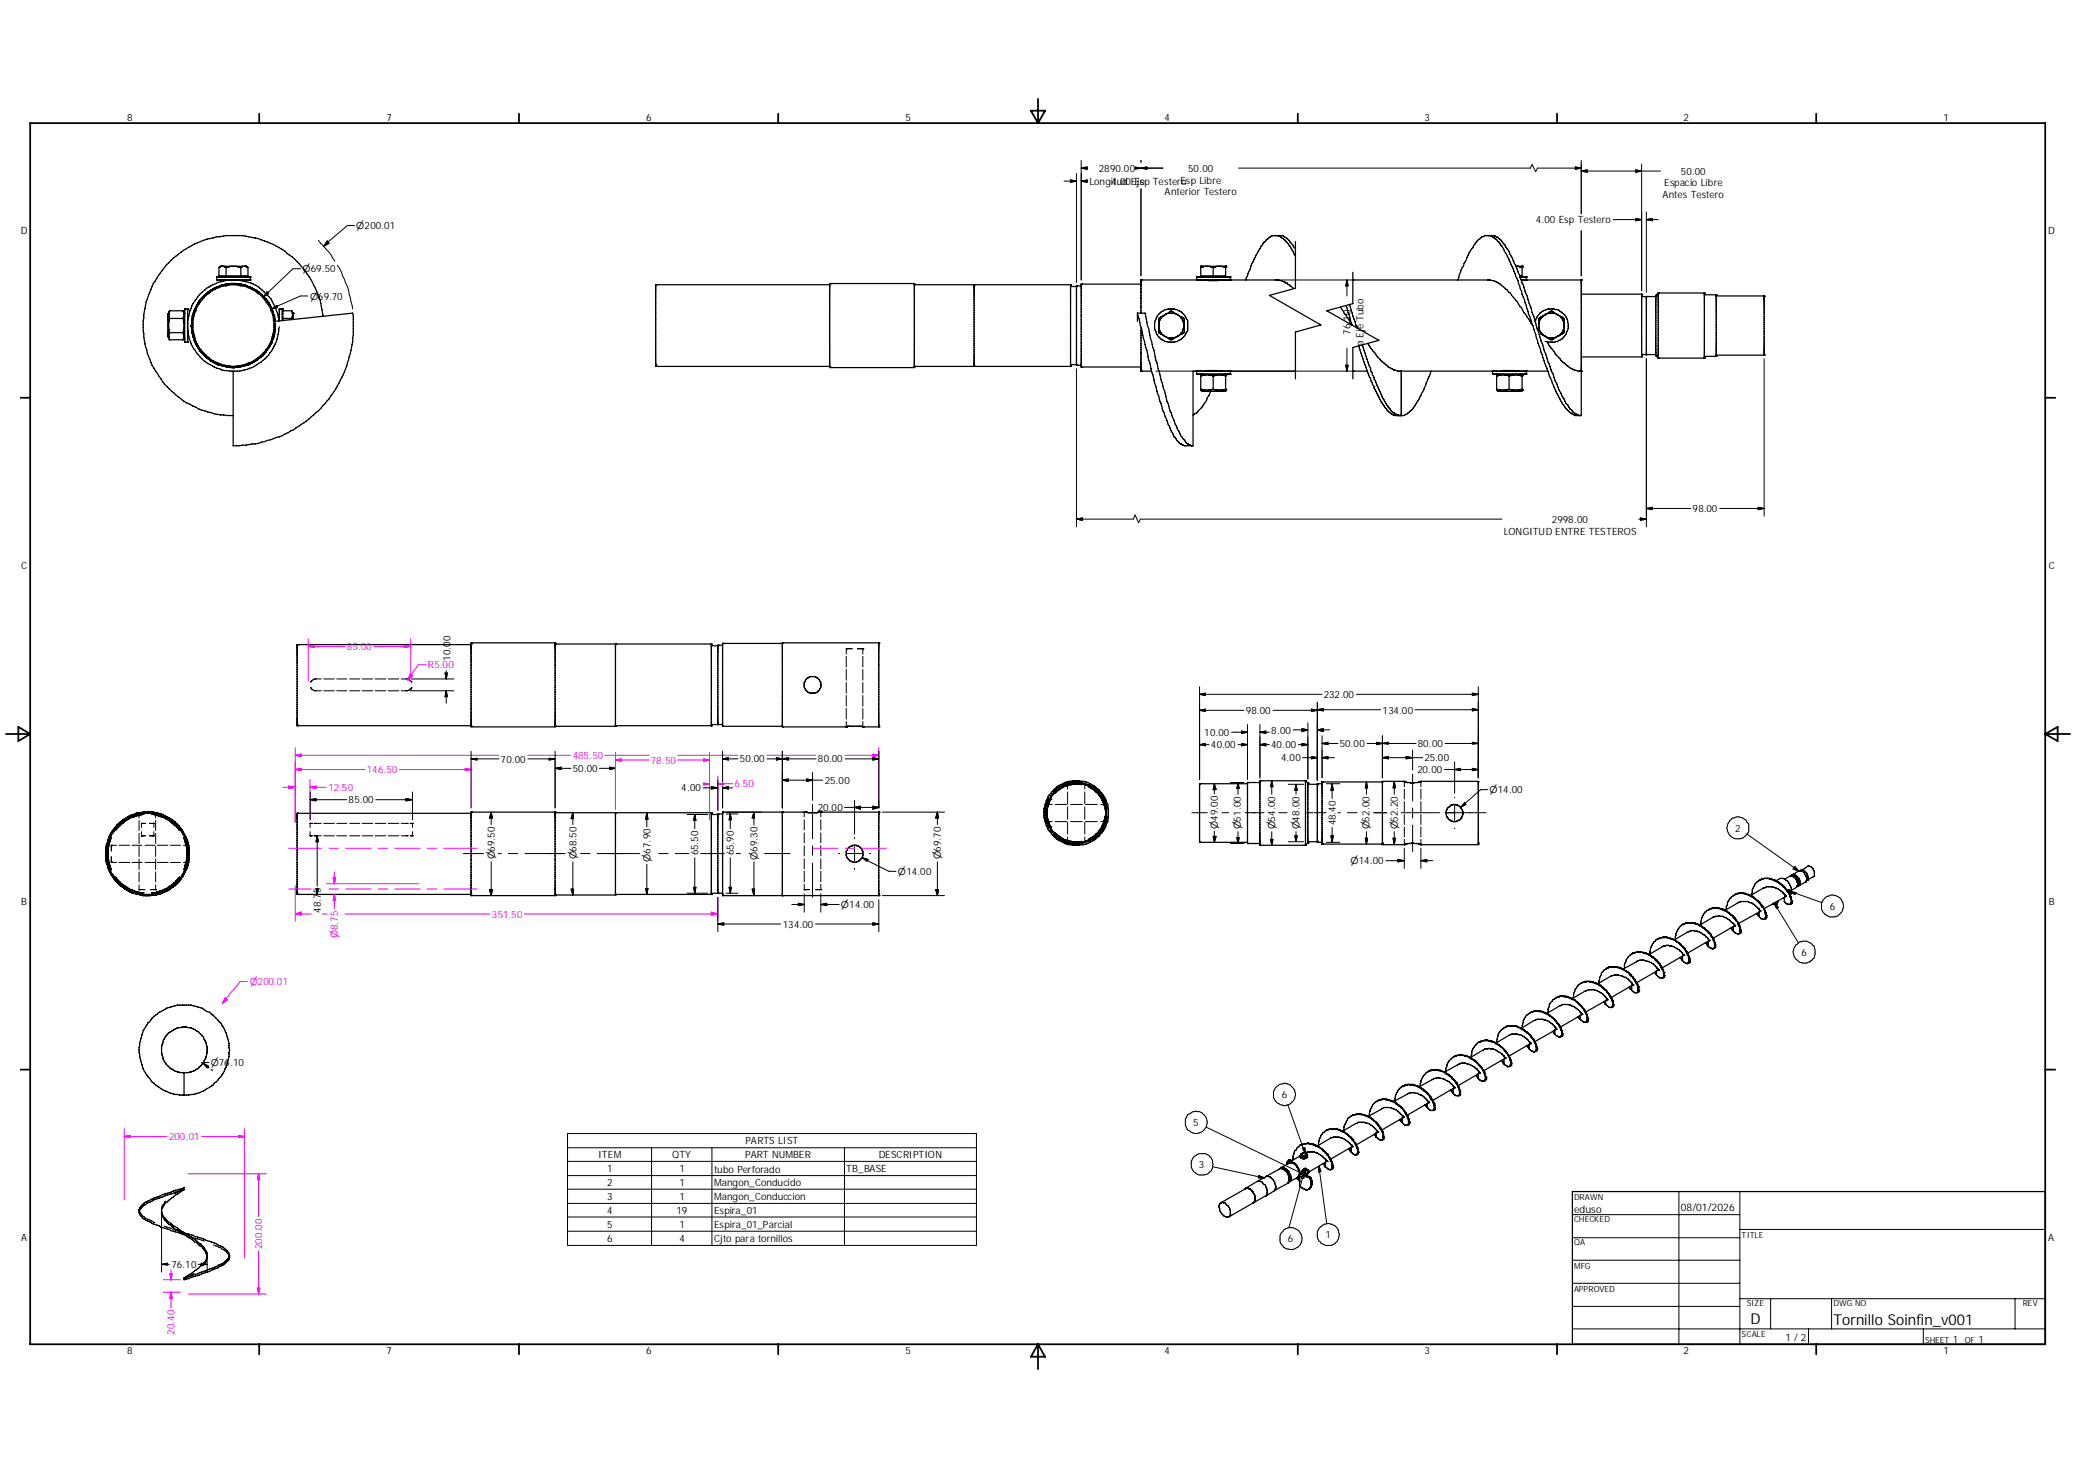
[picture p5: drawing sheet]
<svg xmlns="http://www.w3.org/2000/svg" width="297mm" height="210mm" viewBox="0 0 297 210" stroke-linecap="round" stroke-linejoin="round" font-family="sans-serif">
<defs><g id="words">
<g font-size="2.1">
<text x="250.4" y="189.3">D</text>
<text x="262.3" y="189.6">Tornillo Soinfin_v001</text>
</g>
<g font-size="1.5">
<text x="225.2" y="173.5">eduso</text>
<text x="240.5" y="173.2">08/01/2026</text>
</g>
<g font-size="1.4">
<text x="18.2" y="17.3">8</text>
<text x="55.3" y="17.3">7</text>
<text x="92.5" y="17.3">6</text>
<text x="129.5" y="17.3">5</text>
<text x="166.6" y="17.3">4</text>
<text x="203.8" y="17.3">3</text>
<text x="240.9" y="17.3">2</text>
<text x="278" y="17.3">1</text>
<text x="155.9" y="26.4">Longitud Eje</text>
<text x="157.2" y="24.6">2890.00</text>
<text x="159" y="26.5">4.00 Esp Testero</text>
<text x="166.6" y="27.9">Anterior Testero</text>
<text x="168.9" y="26.2">Esp Libre</text>
<text x="170" y="24.6">50.00</text>
<text x="237.8" y="28.4">Antes Testero</text>
<text x="238.1" y="26.7">Espacio Libre</text>
<text x="240.5" y="25.1">50.00</text>
<text x="3" y="33.4">D</text>
<text x="51" y="32.8">⌀200.01</text>
<text x="219.7" y="31.9">4.00 Esp Testero</text>
<text x="293" y="33.4">D</text>
<text x="43.3" y="38.9">⌀69.50</text>
<text x="44.4" y="42.8">⌀69.70</text>
<text x="193.2" y="47.9" transform="rotate(-90 193.2 47.9)">76.10</text>
<text x="195.1" y="49.5" transform="rotate(-90 195.1 49.5)">ø Eje Tubo</text>
<text x="215.1" y="76.5">LONGITUD ENTRE TESTEROS</text>
<text x="222" y="74.8">2998.00</text>
<text x="242.1" y="73.2">98.00</text>
<text x="3" y="81.4">C</text>
<text x="293.1" y="81.4">C</text>
<text x="64.4" y="94.5" transform="rotate(-90 64.4 94.5)">10.00</text>
<text x="189.4" y="99.8">232.00</text>
<text x="172.3" y="105.2">10.00</text>
<text x="173.2" y="107">40.00</text>
<text x="178.2" y="102.1">98.00</text>
<text x="181.9" y="107">40.00</text>
<text x="181.9" y="105">8.00</text>
<text x="191.7" y="106.8">50.00</text>
<text x="197.8" y="102.1">134.00</text>
<text x="202.9" y="106.8">80.00</text>
<text x="71.6" y="109.1">70.00</text>
<text x="82" y="110.4">50.00</text>
<text x="97.5" y="113.2">4.00</text>
<text x="105.8" y="109.1">50.00</text>
<text x="117" y="109.1">80.00</text>
<text x="118" y="112.1">25.00</text>
<text x="183.3" y="108.9">4.00</text>
<text x="202.8" y="110.6">20.00</text>
<text x="203.8" y="108.9">25.00</text>
<text x="213.1" y="113.5">⌀14.00</text>
<text x="49.9" y="114.9">85.00</text>
<text x="117" y="116">20.00</text>
<text x="174.2" y="118.5" transform="rotate(-90 174.2 118.5)">⌀49.00</text>
<text x="177.5" y="118.6" transform="rotate(-90 177.5 118.6)">⌀51.00</text>
<text x="182.5" y="118.6" transform="rotate(-90 182.5 118.6)">⌀54.00</text>
<text x="185.9" y="118.6" transform="rotate(-90 185.9 118.6)">⌀48.00</text>
<text x="191.1" y="118" transform="rotate(-90 191.1 118)">48.40</text>
<text x="195.9" y="118.6" transform="rotate(-90 195.9 118.6)">⌀52.00</text>
<text x="200" y="118.6" transform="rotate(-90 200 118.6)">⌀52.20</text>
<text x="248.2" y="119">2</text>
<text x="70.8" y="122.9" transform="rotate(-90 70.8 122.9)">⌀69.50</text>
<text x="82.5" y="122.9" transform="rotate(-90 82.5 122.9)">⌀68.50</text>
<text x="93" y="123.3" transform="rotate(-90 93 123.3)">⌀67.90</text>
<text x="99.9" y="122.3" transform="rotate(-90 99.9 122.3)">65.50</text>
<text x="105" y="122.3" transform="rotate(-90 105 122.3)">65.90</text>
<text x="108.4" y="123" transform="rotate(-90 108.4 123)">⌀69.30</text>
<text x="128.4" y="125.1">⌀14.00</text>
<text x="134.6" y="122.9" transform="rotate(-90 134.6 122.9)">⌀69.70</text>
<text x="193.2" y="123.6">⌀14.00</text>
<text x="3" y="129.5">B</text>
<text x="45.9" y="130.6" transform="rotate(-90 45.9 130.6)">48.75</text>
<text x="120.3" y="129.9">⌀14.00</text>
<text x="261.8" y="130.1">6</text>
<text x="293.1" y="129.5">B</text>
<text x="112" y="132.8">134.00</text>
<text x="257.7" y="136.7">6</text>
<text x="30.1" y="152.5">⌀76.10</text>
<text x="170.7" y="161">5</text>
<text x="183.4" y="157.1">6</text>
<text x="85.6" y="165.7">ITEM</text>
<text x="86.9" y="167.6">1</text>
<text x="96.2" y="165.7">QTY</text>
<text x="97.2" y="167.6">1</text>
<text x="102.2" y="167.7">tubo Perforado</text>
<text x="106.6" y="165.7">PART NUMBER</text>
<text x="106.7" y="163.7">PARTS LIST</text>
<text x="121.1" y="167.6">TB_BASE</text>
<text x="125.7" y="165.7">DESCRIPTION</text>
<text x="171.5" y="167">3</text>
<text x="86.9" y="169.7">2</text>
<text x="86.9" y="171.6">3</text>
<text x="86.9" y="173.7">4</text>
<text x="96.8" y="173.7">19</text>
<text x="97.2" y="169.7">1</text>
<text x="97.2" y="171.6">1</text>
<text x="102.2" y="169.7">Mangon_Conducido</text>
<text x="102.2" y="171.7">Mangon_Conduccion</text>
<text x="102.2" y="173.7">Espira_01</text>
<text x="3" y="177.5">A</text>
<text x="86.9" y="175.6">5</text>
<text x="86.9" y="177.6">6</text>
<text x="97.2" y="175.6">1</text>
<text x="97.2" y="177.6">4</text>
<text x="102.2" y="175.7">Espira_01_Parcial</text>
<text x="102.2" y="177.6">Cjto para tornillos</text>
<text x="184.2" y="177.7">6</text>
<text x="189.7" y="177.1">1</text>
<text x="293" y="177.5">A</text>
<text x="24.6" y="181.4">76.10</text>
<text x="255.4" y="191.8">1 / 2</text>
<text x="18.2" y="193.7">8</text>
<text x="55.3" y="193.7">7</text>
<text x="92.5" y="193.7">6</text>
<text x="129.5" y="193.7">5</text>
<text x="166.6" y="193.7">4</text>
<text x="203.8" y="193.7">3</text>
<text x="240.9" y="193.7">2</text>
<text x="278" y="193.7">1</text>
<text x="279.4" y="192">1</text>
<text x="283" y="192">1</text>
</g>
<g font-size="1.4" fill="#f0f">
<text x="49.6" y="93">85.00</text>
<text x="61.2" y="95.6">R5.00</text>
<text x="47" y="113.1">12.50</text>
<text x="52.5" y="110.6">146.50</text>
<text x="82" y="108.5">485.50</text>
<text x="93.1" y="109.2">78.50</text>
<text x="105.1" y="112.6">6.50</text>
<text x="70.4" y="131.2">351.50</text>
<text x="48.3" y="134.2" transform="rotate(-90 48.3 134.2)">⌀8.75</text>
<text x="35.7" y="140.9">⌀200.01</text>
<text x="24.2" y="163.1">200.01</text>
<text x="37.5" y="178.6" transform="rotate(-90 37.5 178.6)">200.00</text>
<text x="25" y="190.9" transform="rotate(-90 25 190.9)">20.40</text>
</g>
<g font-size="1.2">
<text x="225.2" y="171.6">DRAWN</text>
<text x="225.2" y="174.8">CHECKED</text>
<text x="225.2" y="178.1">QA</text>
<text x="249.2" y="177">TITLE</text>
<text x="225.2" y="181.4">MFG</text>
<text x="225.2" y="184.7">APPROVED</text>
<text x="249.2" y="191.3">SCALE</text>
<text x="249.9" y="186.9">SIZE</text>
<text x="262.3" y="186.9">DWG NO</text>
<text x="289.4" y="186.9">REV</text>
<text x="275.4" y="192">SHEET</text>
<text x="281.1" y="192">OF</text>
</g>
</g></defs>
<g fill="none" stroke="#000" stroke-width=".18">
<path d="M31 39.6h.1M31 39.6h4.8M31 39.6v.4M31.3 38.3v1.2h4.2v-1.2M31.4 38.2h.1M31.4 38.2l-.1 .1M31.6 38.1h.1M31.6 38.1h3.6M31.6 38.1l-.2 .1M31.6 38.1l-.3 .2M31.7 38.1h.1M31.7 39.5v.1"/>
<path d="M32.1 38.1l.1 .1M32.2 38.2h.1M32.2 38.2l.1 .1M32.3 38.3v1.2M32.9 38.1l-.6 .2M33.9 38.1l.6 .2M34.7 38.1l-.2 .1v1.3M35.1 39.5v.1M35.1 38.1h.1M35.2 38.1h.1M35.2 38.1l.3 .2M35.7 39.6h.1"/>
<path d="M35.8 39.6h.1M35.8 39.6v.4M171.2 39.6h.1M171.2 39.6h4.8M171.2 39.6v.4M171.8 38.1h.1M171.8 38.2h.1M171.8 38.1h3.5M171.8 38.1v1.4h3.5v-1.4M171.9 39.5v.1M172.2 38.1l-.4 .2M173.1 38.1l.5 .2"/>
<path d="M173.6 38.3v1.2M174.1 38.1l-.5 .2M174.9 38.1l.4 .2M175.3 38.1h.1M175.3 39.5v.1M175.3 38.2h.1M175.9 39.6h.1M176 39.6h.1M176 39.6v.4M182.9 33.7l.2 .1a5.4 5.4 0 0 1 2.1 2.6l.1 .2M185.3 35.6l-.1-.2a4.1 4.1 0 0 0-1.7-1.7h-1.4a2.2 2.2 0 0 0-1.1 .8l-.2 .1a26.4 26.4 0 0 0-2.5 5.1l-.1 .3M185.3 34.5v6.7l-3.7 1 7.4 4.3-3.7 1v6.7"/>
<path d="M193.5 38.9v4.5l-3.7 1 7.5 4.3-3.8 1v4.5M213.3 33.7l.3 .3a3.3 3.3 0 0 1 1.3 1.2 34.8 34.8 0 0 1 2.9 6.9l.3 .7 .6 2.2 .6 1.6M216.8 38.1h1M217.3 38.1l.5 .2M217.4 39.6h1M217.7 38.1h.1M217.7 39.5v.1M217.8 38.1h.1M217.8 38.2h.1M217.8 38.1v1.4h-.4M218.4 39.6h.1M218.4 39.6v.4"/>
<path d="M24 48.2h.1M24 48.1h.1M24 45h.1M24 48.2l.3 .4M24.1 48.3h.1M24.1 44.8h.1M24.1 44.8v.5l.2 .3M24.1 48.3l.1 .3h2l.1-.3M24.3 47.6l-.2 .2v.5M24.3 45.6h1.9M24.3 44.4h1.9M24.3 44.4l-.3 .5v3.3"/>
<path d="M24.3 44.4l-.2 .4M24.3 45.6l-.2 .5v1l.2 .5M24.3 47.6h1.9M26.2 47.6l.1 .2v.5M26.2 44.4l.1 .4M26.2 45.6l.1 .5v1l-.1 .5M26.2 44.4l.2 .5M26.3 44.8h.1M26.3 48.3h.1M26.3 44.8v.5l-.1 .3M26.4 44.2h.1M26.4 44.3h.1"/>
<path d="M26.4 48.9h.1M26.4 44.2h.4M26.4 44.2v4.7M26.4 48.9h.4M26.4 48.2l-.2 .4M26.8 44.2h.1M26.8 44.3h.1M26.8 48.9h.1M26.8 44.2v4.7M26.8 47l.1 .8M26.8 47.8h.1M26.8 45.4h.1"/>
<path d="M27.4 46a5.7 5.7 0 0 0 1 4M27.4 46.3l-.1 .4 .1 .3M27.7 48.3l.2 .7M27.8 44.5l-.3 .7-.1 .8M27.8 44.5l-.4 1.5M28.4 50a6.2 6.2 0 0 0 1.8 1.6M28.4 50l.7 .8 .3 .2M28.5 43l-.3 .6M28.5 43l-.7 1.5M29.5 42.2a7.3 7.3 0 0 1 2.5-1.3 6.4 6.4 0 0 1 3.7 .3l1 .5a6 6 0 0 1 2.2 3.1l.2 .7a6 6 0 0 1-.5 3.7 6.5 6.5 0 0 1-2.4 2.4 5.9 5.9 0 0 1-7.7-1.8 5.9 5.9 0 0 1-.2-6zM30.1 41.6l-1.6 1.4M30.1 41.6l-.9 .6-.2 .3"/>
<path d="M30.2 51.6a6.4 6.4 0 0 0 3.3 1M30.2 51.6l.6 .4M31 40h.1M31 40h4.8M32 40.7h.3a3.1 3.1 0 0 1 2.2 0h.3M32.2 40v.1M32.7 40a6.6 6.6 0 0 0-5.9 5.9M34 52.5l-.5 .1M34.1 40l.7 .2a4.5 4.5 0 0 1 2.7 1.3l1.3 1.3 .9 2 .2 1.1M34.6 52.4l-.4 .1M34.6 40v.1M35.5 41l-1-.4h-.8a5.3 5.3 0 0 0-3.6 1"/>
<path d="M35.5 41l.6 .2M35.5 41l1.2 .6M35.7 40h.1M35.8 40h.1M36.7 41.6a5.5 5.5 0 0 1 2.3 2.9M36.7 41.6l.6 .4M37.1 51.2a4.1 4.1 0 0 1-2.1 1.1M37.1 51.2l-.3 .3a5.2 5.2 0 0 1-2.9 1l-.4 .1M37.7 50.8l-.6 .4M38 42.8l.6 .8M38.3 50l-.6 .8M38.8 43.9l.2 .6"/>
<path d="M38.9 49l-.4 .7-.2 .3M39 44.5l.3 .7 .1 .8M39 44.5l.3 1.5M39.3 46l.1 1.1M39.3 47.7l-.4 1.4-.6 .9M39.3 47.3v.5l-.4 1M39.3 46l11.2-1.2v.4a18.6 18.6 0 0 1-.5 5.9 13.8 13.8 0 0 1-1.7 4.1 16 16 0 0 1-6.7 6.4 16.7 16.7 0 0 1-8.2 2.2v-10.7M39.4 47l-.1 .4M39.8 45.4h.2M40 44.3h.1M40 44.2h.1M40 46.7a6.5 6.5 0 0 1-2.4 4.9 6 6 0 0 1-3.3 1.5h-1.4a6.5 6.5 0 0 1-6-5.3"/>
<path d="M40 44.2v1.7M40 44.2h.4M40.4 44.3h.1M40.4 44.2h.1M40.4 44.2v1.6M40.4 44.9h.1M40.5 45.6h1.2M41.7 44.4l.2 .6-.2 .7M41.7 44.4l.2 .4M41.7 44.4h-1.2v1.4M41.8 45.3h.1M41.9 44.8h.1"/>
<path d="M41.9 44.9h.1M41.9 44.8v.8M46.2 45.2l-.1-.9a9.2 9.2 0 0 0-1.2-3.5 12.2 12.2 0 0 0-7.1-6.3l-1.3-.5a12.4 12.4 0 0 0-4.6-.2 12.9 12.9 0 0 0-11 9.4 12.8 12.8 0 0 0-.3 4.6l.2 1.8a10.8 10.8 0 0 0 2.2 4.6 12.2 12.2 0 0 0 3 2.9 13.6 13.6 0 0 0 7.4 2.3M93.8 40.7h.1M93.8 40.8h.1M93.8 52.2h.1M93.8 52.3h.1M93.8 40.7h24.9M93.8 40.7v11.7h24.9M118.7 40.6h.1M118.7 40.7h.1M118.7 52.4h.1"/>
<path d="M118.7 52.5h.1M118.7 40.6h12.1v12h-12.1zM130.8 40.6h.1M130.8 40.7h.1M130.8 52.4h.1M130.8 52.5h.1M130.8 40.7h22.4M130.8 52.4h22.4M139.4 40.7h.1M139.4 52.4h.1M139.4 40.7v11.7M153.2 40.7h.1"/>
<path d="M153.2 52.4h.1M153.2 41h.8M153.2 52.2h.8M153.2 40.7v11.7M154 40.9h.1M154 41h.1M154 52.2h.1M154 40.9h.7M154 52.2h.7M154 40.9v11.3M154.7 40.6h.1M154.7 40.7h.1"/>
<path d="M154.7 52.5h.1M154.7 52.5h8.5M154.7 40.6h8.5M154.7 40.6v11.9M162.7 44.8l2.2 8.8a41.3 41.3 0 0 0 2.7 8l.4 .9 .1 .1a2.12 2.12 0 0 0 1.3 1.2h1.3v-10.7h14.6M162.7 44.8h1.1l.8 3.5 1.3 5.3a50.7 50.7 0 0 0 2.2 7.1l.2 .3a7.4 7.4 0 0 0 1.3 2.2l.2 .2 .6 .4M162.7 44.8v1.2M163.2 40h.1M163.2 53.1h.1M163.2 40h19.8l.8 .3 .1 .2h.2l.1 .1 .9 .6M163.2 53.1h1.6M163.2 40v4.8"/>
<path d="M163.2 46.9v6.2M165.6 45.1a2.5 2.5 0 0 1 4.3 .8 2.56 2.56 0 0 1-1.2 2.8 2.4 2.4 0 0 1-1.8 .2 2.46 2.46 0 0 1-1.3-3.8zM165.8 46.9a2.3 2.3 0 0 0 .8 1.2M166.6 45l-.8 .6v2l.8 .5M166.6 48.1l.5 .2a.45 .45 0 0 0 .8 .1l.6-.3M166.6 45l-.4 .4-.4 .8M166.9 44.9a1.72 1.72 0 0 1 1.6 .1M166.9 44.9l-.3 .1M166.9 44.9l.7-.5 .9 .6M168.5 45l.2 .1M168.7 45.1l.7 .5v2l-.7 .4M168.7 45.1l.5 .5 .2 1-.2 .9-.5 .5"/>
<path d="M168.7 48a1.71 1.71 0 0 1-2.1 .1M171.2 40h.1M171.2 53.5h.1M171.2 53.1h.1M171.2 53.1v.4M171.2 53.5h4.8M171.8 55.8h.1M171.8 55.7h.1M171.8 53.8h.1M171.8 53.7h.1M171.8 55.8l.2 .2M171.8 55.7l.3 .1h1.1l.1-.1 1.7 .1 .3-.1"/>
<path d="M171.8 53.8l.9-.2 .8 .2 1-.2 .8 .2M172 56h.1M172 53.5l-.2 .1v2.2M172 56h3.3M172.4 53.1h.1M172.4 40h.1M172.5 53.1h.1M172.5 40h.1M172.6 53.1h.1M172.6 40h.1M172.7 53.1l.1-.1h1.5l.1 .1M172.8 40l.1 .1h1.3l.1-.1"/>
<path d="M173.2 56l-.5 .9a6.1 6.1 0 0 1-1.5 2.2l-.5 .3M173.6 53.8v1.9M174.7 53.1h.1M174.7 40h.1M174.8 53.1h.1M174.8 40h.1M175.2 56h.1M175.3 56h.1M175.3 53.5v.1v2.2M175.3 55.7h.1M175.3 55.8h.1M175.3 53.7h.1"/>
<path d="M175.3 53.8h.1M175.3 55.8v.2M175.9 40h.1M175.9 53.5h.1M175.9 53.1h.1M176 40h.1M176 53.5h.1M176 53.1h.1M176 53.1v.4M188.8 46.4l.1 .2v-.2M191.8 43.9l.8 1.2 .8 1.4M192.5 43.7l1 2.8"/>
<path d="M193 43.5l1.1 3.4M193.5 40h19.7a4.5 4.5 0 0 1 2.6 1.7l.3 .2 1 1.3 2.2 3.4M193.5 53.1h2.2M194.1 46.6l.2 .4M194.4 49.4l1.3 3.9 .2 .6 .2 .2v.3l.5 1.1 1.4 2.5a3.8 3.8 0 0 0 1.3 1.4h.3h1.3h.1a2.61 2.61 0 0 0 1.2-1.1 19 19 0 0 0 2.5-5.2M194.9 49.4l1 3 .2 .3 .1 .5 .1 .1v.3l.2 .2a17.6 17.6 0 0 0 2.5 4.9l.6 .6 .3 .1M195.7 49.1a13.1 13.1 0 0 0 2.9 3.4l.8 .4 .6 .2h21.5M199.9 59.4h.1M199.9 59.4h.3M200.5 53.1v6.3M208.5 40l.3-.7a23.7 23.7 0 0 1 2.3-4.5l.9-.9 .4-.2h1.4l.3 .2a7 7 0 0 1 2.2 2.9l1.6 3.9 1.6 4.6 1 3.5 1 3 .7 1.6a19.9 19.9 0 0 0 2.3 4.9l.6 .7 .8 .4M213.5 53.5h.1"/>
<path d="M213.5 53.1h.1M213.5 53.5h4.9M213.5 53.1v.4M213.6 53.5h.1M213.6 53.1h.1M214.1 55.8h.1M214.1 55.7h.1M214.1 53.8h.1M214.1 53.7h.1M214.1 55.7l.4 .1h1.1v-.1l1.8 .1 .4-.1M214.1 53.8l1-.2 .7 .2 1-.2 1 .2M214.1 55.8l.2 .2"/>
<path d="M214.3 56h.1M214.3 56h3.3M214.3 53.5l-.2 .1v2.2M214.4 56h.1M214.7 53.1h.1M214.8 53.1h.1M215.9 53.8v1.9M216.7 53h.1M216.7 53h-1.6v.1M216.7 53l.1 .1M216.9 53.1h.1M217.1 53.1h.1"/>
<path d="M217.2 53.1h.1M217.6 56h.1M217.6 53.5l.2 .1v2.2M217.7 40h8.5M217.8 55.7h.1M217.8 55.8h.1M217.8 53.7h.1M217.8 53.8h.1M217.8 55.8l-.2 .2M218.3 53.5h.1M218.3 53.1h.1M218.4 40h.1"/>
<path d="M218.4 53.5h.1M218.4 53.1h.1M218.4 53.1v.4M219.6 46a2.32 2.32 0 0 1 1.9-1.8h.8a2.5 2.5 0 0 1 2 1.7 2.32 2.32 0 0 1-1.7 3h-.2h-1.1M220.1 46.7l.1 .2a1.38 1.38 0 0 0 .5 1M221.1 45l-1 .6v1.6M221.1 48.9h.2M221.1 45l-.4 .2a1.92 1.92 0 0 0-.6 1.2M221.2 44.9a1.93 1.93 0 0 1 1.3 0h.2M221.2 44.9l-.1 .1M221.2 44.9l.6-.4a.54 .54 0 0 1 .6 .3l.3 .1M221.3 48.9l.3 .5 .8 1a6.8 6.8 0 0 0 2.8 2.5l1 .2"/>
<path d="M222.7 44.9l.1 .1M222.8 45l1 .6v2l-1.4 .7a.54 .54 0 0 1-.9 0l-.4-.2M222.8 45l.4 .2 .3 .4 .3 .6M223.8 46.9l-.2 .4a2.14 2.14 0 0 1-2 1l-1.2-.5M226.2 53.1h.1M226.2 40h.1M226.2 40v19.4a1.67 1.67 0 0 1-1.4-.3 2.76 2.76 0 0 1-1.1-1.2l-.2-.2a52.3 52.3 0 0 1-3.5-9l-.7-2.1M226.2 51.1h8.7M226.2 42.1h8.7M234.9 51.1h.1M234.9 51h.1M234.9 42.2h.1"/>
<path d="M234.9 42.1h.1M234.9 50.7h2M234.9 42.4h2M234.9 42.1v9M235.5 50.7h.1M235.5 42.4h.1M235.5 42.4v8.3M236.9 42.2h.1M236.9 42.3h.1M236.9 50.8h.1M236.9 50.9h.1M236.9 50.9l.3 .3"/>
<path d="M236.9 42.2v8.7M237.2 51.2h.1M237.2 51.1h.1M237.2 42h.1M237.2 41.9h.1M237.2 41.9l-.3 .3M237.2 41.9v9.3M237.2 51.2h6.6M237.2 41.9h6.6M243.8 51.2h.1M243.8 51.1h.1M243.8 42h.1"/>
<path d="M243.8 41.9h.1M243.8 51h1.7M243.8 42.2h1.7M243.8 41.9v9.3M245.5 51h.1M245.5 50.9h.1M245.5 42.2h.1M245.5 50.8h6.9M245.5 42.3h6.9M245.5 42.2v8.8M252.4 50.8h.1M252.4 50.7h.1"/>
<path d="M252.4 42.4h.1M252.4 42.3h.1M252.4 42.3v8.5M42.5 92.2h.1M42.5 92.3h.1M42.5 92.2v11.6M42.5 92.2h24.9M67.4 92h.1M67.4 92.2h.1M67.4 91.9h12v12.1h-12zM79.4 92h.1M79.4 92.2h.1"/>
<path d="M79.4 92.1h22.4M88.1 92.1h.1M88.1 92.2h.1M88.1 92.1v11.8M101.8 92.1h.1M101.8 92.2h.1M101.8 92.1v11.7M101.8 92.4h.9M102.7 92.3h.1M102.7 92.4h.1M102.7 92.3v11.3M102.7 92.3h.7"/>
<path d="M103.4 92h.1M103.4 92v11.9M103.4 92h8.5M111.9 91.9h.1M111.9 92h.1M111.9 91.9v12.1M111.9 91.9h13.8M125.7 91.9h.1M125.7 92h.1M125.7 91.9v12.1M15.7 119.4l-.5 2M15.7 119.4l-.2 .7"/>
<path d="M15.9 119.1l-.2 .3M17 117.8l-.2 .1-.9 1.2M24.5 117.2a6 6 0 0 0-5.7-.6l-.3 .2a5.9 5.9 0 0 0-2.6 2.3M24.5 117.2a4.8 4.8 0 0 1 2 2.3l.3 .7 .2 1M24.5 117.2l.6 .4M25.6 118.1l.6 .9M26.7 119.9l.4 1.7-.1 1.4M42.5 116.3h.1M42.5 116.3h24.9M42.5 116.3v11.6M42.5 103.6h.1M42.5 103.8h.1"/>
<path d="M42.5 103.8h24.9M67.4 116.2h.1M67.4 116.2h12M67.4 116.2v11.9M67.4 103.9h.1M79.4 116.2h.1M79.4 116.2h22.4M79.4 116.2v11.9M79.4 103.9h.1M79.4 103.9h8.7M88.1 116.2h.1M88.1 116.2v11.8"/>
<path d="M88.1 103.8h.1M88.1 103.9h.1M88.1 103.8h13.7M101.8 116.2h.1M101.8 116.3h.1M101.8 116.5h.9M101.8 116.2v11.7M101.8 103.8h.1M101.8 103.6h1.6M102.7 116.5h.1M102.7 103.6h.1M103.4 116.2h.1"/>
<path d="M103.4 116.2h12.1h.1h1.3h.1h8.7M103.4 116.4h-.7v11.4M103.4 116.2v11.9M103.4 103.9h.1M103.4 103.9h8.5M111.9 116.2h.1M111.9 116.2v11.9M111.9 103.9h.1M111.9 104h.1M115.1 116.2h.1M115.2 116.2h.1M117.3 116.2h.1"/>
<path d="M117.4 116.2h.1M121.1 104h.1M121.2 103.9h.1M121.2 103.9l4.5 .1M121.2 103.9v.1h-9.3M123.4 104h.1M125.7 116.2h.1M125.7 116.2v11.9M125.7 103.9h.1M125.7 104h.1M150.5 113.8a5.2 5.2 0 0 1 2.5-1.6 4.2 4.2 0 0 1 4.7 2.1l.1 .3a4 4 0 0 1 .3 2.6 3.6 3.6 0 0 1-2.3 2.9l-.8 .3-.6 .1a4.2 4.2 0 0 1-3.9-1.7l-.5-1a3.7 3.7 0 0 1-.1-2.7l.2-.5zM151.2 112.9a4.4 4.4 0 0 1 6.9 1.7 4.1 4.1 0 0 1 .1 2.7 4.3 4.3 0 0 1-5 3.3h-.4l-.2-.2a2.78 2.78 0 0 1-2-1.4l-.2-.1-.5-.9a4.6 4.6 0 0 1-.2-2.6l.2-.8 .5-.8z"/>
<path d="M171.6 112.1h.1M171.6 112.1h6.9M171.6 112.1v8.4M178.5 111.9h.1M178.5 111.9h1.8M178.5 111.9v8.7M180.3 111.7h.1M180.3 111.7h6.5M180.3 111.7v9.2M186.8 111.7h.1M186.8 111.7v9.2M186.8 111.7l.3 .3"/>
<path d="M187.1 112h.1M187.1 112v8.6M187.1 112.2h1.4M188.5 112.2h.1M188.5 112.3h.1M189.1 111.8h.1M189.1 112.1h-.6v8.4h.6M189.1 111.8v8.9M189.1 111.8h8.7M197.8 111.8h.1M200.9 111.8h.1M200.9 111.8l.9 .2 1.4-.2"/>
<path d="M200.9 111.8h-3.1v9h3.1M203.2 111.8h.1M203.3 111.8h.1M203.3 111.8h8.2v9h-8.3v-.1M203.3 111.8h-.1M207.2 115.5a1.23 1.23 0 0 1 1.8 0 1.23 1.23 0 0 1-.1 1.8h-.1a1.08 1.08 0 0 1-1.5 0 1.15 1.15 0 0 1-.2-1.6zM209 117h.1M211.5 111.8h.1M15.2 122.9l.4 1.6 .1 .3M15.4 120.4l-.2 .7v2.1l.2 .7M15.5 124.2l.2 .6M15.7 124.8l.2 .3"/>
<path d="M15.9 125.1l.4 .6M16.3 125.7l.2 .3a6.3 6.3 0 0 0 5 2.1l1.4-.3 1.3-.5M16.3 125.7l.5 .5M24.8 126.8l-.6 .5M26 125.6l-.2 .3-1 .9M26 125.6l-.4 .6M26.7 124.4l-.7 1.2M27 123l-.2 1-.1 .4M27 123l-.3 1.4M42.5 127.8h.1M42.5 127.9h.1M42.5 127.9h24.9"/>
<path d="M67.4 128h.1M67.4 128.1h.1M67.4 128.1h12M79.4 128h.1M79.4 128.1h.1M79.4 128h8.7M88.1 127.9h.1M88.1 128h.1M88.1 127.9h13.7M101.8 127.9h.1M101.8 127.8h1.6M102.7 127.8h.1"/>
<path d="M103.4 127.9h.1M103.4 128.1h.1M103.4 128.1h22.3M111.9 128.1h.1M121.2 121.4a1.36 1.36 0 0 1 1.7-.3 1.2 1.2 0 0 1-.1 2.1l-.6 .2-.5-.2-.5-.4-.1-.4v-.6l.1-.2zM125.7 128.1h.1M171.6 120.5h.1M171.6 120.5h6.9M178.5 120.6h.1M178.5 120.6h1.8M180.3 120.9h.1M180.3 120.9h6.5"/>
<path d="M186.8 120.9h.1M187.1 120.6h.1M187.1 120.4h1.4M187.1 120.6l-.3 .3M188.5 120.3h.1M188.5 120.4h.1M189.1 120.7h.1M189.1 120.7h8.7M197.8 120.6h.1M197.8 120.7h.1M200.9 120.8h.1M200.9 120.7h.1"/>
<path d="M200.9 120.7v.1M200.9 120.7h.3M201.2 120.7h.1M201.2 120.7l.7-.1 1 .1M202.9 120.7h.1M202.9 120.7h.3M203.2 120.7h.1M203.3 120.8h.1M211.5 120.6h.1M211.5 120.7h.1M230.2 138.3l-.3 .2M230.5 138.3h.6l.4 .1a4.6 4.6 0 0 1 1.9 1v.2l.3 .2 .5 .7"/>
<path d="M232.2 138.6l2.2-1.2a1.21 1.21 0 0 1 1 0l.4 .1 .7 .3 .7 .9M232.2 138.6l-.6-.3h-1.5v.1a2.13 2.13 0 0 0-1.3 1.9v.3M232.2 138.6l.7 .5 .3 .3a3.4 3.4 0 0 1 1.2 1.8v.7M233.7 136.3l-.2 .1M233.8 136.3l.1-.1h1.3l.5 .3M233.8 136.3h-.2a2.61 2.61 0 0 0-1.2 2.2M234 136.2l-.2 .1M234.1 136.2l.7-.1 .3 .2h.4l.2 .2M235.7 136.5l.8 .3 1 1 .3 .6M235.7 136.5l1 .7 .5 .4 .9 1.5M235.9 136.6l1.8-1.1a2.12 2.12 0 0 1 2.7 .6l.5 .5M236.7 139.1l.3 .3"/>
<path d="M237 137.3h.1M237 138.9v.5a.86 .86 0 0 0 1 .4M237.2 138.6h.1M237.2 138.8h.1M237.2 138.7h.1M237.2 138.7v.1M237.2 138.8l-3 1.7M237.7 134.1l-.6 .3M237.7 139.9h.1M237.7 134.1l.8-.1 .4 .3 .6 .2M237.8 138.4l.2 .4v1M238 139.8h.1"/>
<path d="M238 139.6h.1M238.1 139.6h.1M238.1 139.5h.1M238.1 139.1h.1M238.1 139.1v.6h-.1M239.5 134.5l1.9-1.2a1.94 1.94 0 0 1 1.5 0h.2l.8 .5 .4 .4 .2 .3M239.5 134.5l.5 .3h.2l.2 .2M240.4 135l-.6-.5-.5-.2-.5-.2h-1.2a1.73 1.73 0 0 0-1.1 .9l-.4 .6v.9M240.4 137l.3 .3M240.4 135l.6 .6 .6 .8v.3l.1 .2v.7M240.4 135l.6 .8 .5 .8 .1 .4v.6M240.7 137.3l.1 .2a.78 .78 0 0 0 .8 .3"/>
<path d="M240.7 136.8v.5M240.8 132.2h.1M240.9 136.7h.1M240.9 136.6h.1M240.9 136.7l-3.1 1.7M240.9 136.6v.1M241.3 132l-.5 .2M241.6 137.8h.1M241.6 137.7h.1M241.6 137.6h.1M241.6 137.6v.2M241.7 137.6h.1"/>
<path d="M241.7 137.4h.1M241.7 137.2h.1M241.7 137.6l-.1 .2M242.2 132l.4 .2a4.2 4.2 0 0 1 2.7 2.6l.1 .3M243.2 132.3l1.9-1.2h.2a1.34 1.34 0 0 1 1.4 .1h.2l.5 .4 .8 .7M243.2 132.3l-.7-.3h-1.3l-.1 .1a1.61 1.61 0 0 0-1 .7l-.3 .7-.1 .9M243.2 132.3l.7 .5 .9 .8 .3 .5 .3 .7v.8h-.1M244 134.9l.6 .7 .3 .1h.2l.2-.1M244.3 134.7v.6M244.5 134.5h.1M244.5 134.5l-3 1.8M244.8 130h-.3a1.94 1.94 0 0 0-1.1 1.5l-.1 .7"/>
<path d="M244.9 130v-.1h1.1l.4 .1 .4 .2M245.1 129.9l-.7 .2M245.3 135.6h.1M245.4 135.5h.1M245.4 135.3h.1M245.4 135.1h.1M245.4 135.4l-.1 .2M245.7 129.9a4.7 4.7 0 0 1 3 2.2l.2 .6 .1 .5-.1 .3M246.8 130.2a3.8 3.8 0 0 1 1.5 1.3l.6 .9 .1 .6h.1l-.1 .3M246.8 130.2l2-1.2 .3-.1h1l.1 .1a2.47 2.47 0 0 1 1.3 .9l.2 .1 .1 .4-3 1.7M247.7 132.8l.6 .7 .3 .1 .2-.1M248 132.6v.6"/>
<path d="M248.2 132.4h.1M248.2 132.3h.1M248.2 132.4l-3.1 1.8M248.2 132.3v.1M248.3 127.9l-.2 .1M248.3 127.9a2.61 2.61 0 0 0-1.2 1.3l-.1 .5v.4M248.5 127.8h.2h1l1 .4a4.5 4.5 0 0 1 1.7 1.8M248.8 127.8l-.5 .1M248.8 133.5h.1M248.9 133.5h.1M248.9 133.4h.1M249 133.3h.1"/>
<path d="M249 133.3l-.1 .1M249.3 127.8a4.4 4.4 0 0 1 2.2 1.1l.4 .5a3.9 3.9 0 0 1 .7 1.7v.3M250.4 128.1l2.3-1.3h.8l.7 .3a1.46 1.46 0 0 1 .9 .7l.3 .1v.2h.1M251.3 130.6l.2 .3a1.2 1.2 0 0 0 1 .6M251.6 130.5v.6M251.8 130.3h.1M252.4 130l.1 .1a1.25 1.25 0 0 1 .1 1.1M252.5 125.6l-.8 .3M252.6 131.4h.1M252.6 131.4l-.1 .1M252.6 131.2h.1M252.6 131.2v.1"/>
<path d="M252.7 131h.1M253 125.6a4.4 4.4 0 0 1 2.1 1.2l.3 .3a2.54 2.54 0 0 1 .8 1.5l.2 .2v.1M253.7 129.3v.1M253.7 129.4h.1M253.7 129.2v.2M254.1 126l.6-.4h.5l.3 .3a1.83 1.83 0 0 1 .8 1.6l-.1 .1M254.1 126l-.4-.2a2.02 2.02 0 0 0-3 1.8l-.1 .4M254.1 126l.9 .6 .8 .8M254.1 129h.1M254.2 129.3h.1M254.2 129v.3M254.3 128.9h.1"/>
<path d="M254.3 129.1h.1M254.3 128.9v.4l-.6 .1M254.3 128.9l-.1 .1M255.3 128.4v.5l.5 .5h.3M255.4 128v.1M255.4 128.2h.1M255.4 128.1h.1M255.4 128.1v.2l-3 1.7M255.7 127.3h.1M255.7 127.3h.2M255.8 127.4h.1M255.8 127.4l.3 .6"/>
<path d="M255.8 127.4l.1 .1M255.8 127.4h.2M255.9 127.3h.1M255.9 127.3l.1 .1M255.9 127.3h-.2M255.9 127.5h.1M255.9 127.5v.1v-.1h.3M256 127.4h.1M256 127.5h.1M256 127.4l.2 .1M256.1 127.5h.1M256.1 127.5l.1 .1"/>
<path d="M256.2 129.3h.1M256.2 127.7h.1M256.2 127.6h.1M256.2 127.8h.1M256.2 127.5v.3M256.2 127.8l-.1 .3 .2 .3v.8M256.2 129.3l-.1 .1M256.3 129.2h.1M256.3 129.1h.1M256.3 125.3l.1-.2h.5a1.35 1.35 0 0 1 .7 1.4l-.2 .2M256.3 129.1l-.1 .2M256.3 125.3l.2-.2h.2a1.6 1.6 0 0 1 .7 1.1h.1l-.1 .2"/>
<path d="M256.3 129.2l-.2 .2M256.4 128.9h.1M256.4 128.9l-.1 .1M256.5 125.1l.9-.6a1.18 1.18 0 0 1 1.1 1.1l-.1 .5M256.5 125.3a1.8 1.8 0 0 1 .7 1.1M256.5 125.1h.1M256.5 125.3h.1M256.5 125.3l.3 .1 .4 .6v.7l-.2 .2-.7 .4M256.5 125.1l-.2 .2M256.5 125.3h-.4l-.7 .4M256.7 125.1l.2 .1M257.1 126.7h.2"/>
<path d="M257.1 126.7h.1M257.2 126.6l-.1 .1M257.3 126.7h.1M257.3 126.7h-.2M257.4 126.4h.1M257.4 126.7h-.3M257.4 126.1l.1 .4-.2 .2M257.4 126.4l-.1 .3M257.6 124.5h.1M257.6 124.5l.2-.1 .3 .1 .5 .6a.87 .87 0 0 1-.3 1.1M257.8 124.5l.9-.6 .4 .1 .3 .3 .2 .3v.7l-1 .6M258.3 126.2h.1"/>
<path d="M258.3 126.2l-.9 .5M258.6 125.9h.1M21.8 145.6a7.5 7.5 0 0 1 3.6-1.8 7 7 0 0 1 3.1 .3l1.5 .7 .2 .2a6.4 6.4 0 0 1 1.1 9.3l-.1 .2a6.4 6.4 0 0 1-4.2 2.1h-1.3a6.2 6.2 0 0 1-2.4-.7 7.1 7.1 0 0 1-2.1-1.9 6.9 6.9 0 0 1-.7-6.6l.7-1.1 .2-.2zM24.1 147.7h.2a3.6 3.6 0 0 1 1.8-.8 3.5 3.5 0 0 1 3.4 2.2l.1 .6v.9a3.4 3.4 0 0 1-2.6 2.8h-1.3l-.9-.3a2.76 2.76 0 0 1-1.2-1.1l-.2-.4-.3-1v-.9l.2-.4a2.48 2.48 0 0 1 .8-1.6zM26.3 153.4v3.2M193.3 159.6h.1M193.4 159.6l-.5 .3-.6 1.2v.6M193.5 159.5h.1M193.9 159.4l.2-.1h.7l.1 .1M194.2 159.3l-.8 .3M194.4 159.3l.8 .1 .5 .3M195 159.4a4.2 4.2 0 0 1 2.4 2.1l.5 .4v1.1"/>
<path d="M195.7 159.7l.6 .3 .5 .5a2.03 2.03 0 0 1 .9 1.4 1.14 1.14 0 0 1 .3 1h-.1M197 157.5h.1M197.1 157.5v-.1h.3l.2-.2 1.2 .1a4.5 4.5 0 0 1 2.5 2.1l.3 .6 .1 .5M197.1 157.5a2.24 2.24 0 0 0-1.2 2.1M197.2 157.4l-.1 .1M197.9 157.2l-.6 .2M198.1 157.2a5.2 5.2 0 0 1 2.1 1l1 1.1 .4 1.2-.1 .4M199.4 157.6l2-1.1a1.68 1.68 0 0 1 1.8 .1l.4 .2 .8 .8M199.6 157.5a2.19 2.19 0 0 1 2.8-2.3l.5 .2 .2 .1a2.49 2.49 0 0 1 1.4 1.2l.5 .8 .2 .8M200.6 159.9v.6M200.7 155.4h.1M200.7 159.6h.1"/>
<path d="M200.7 159.6l-.7-.7-.5-.2a2.08 2.08 0 0 0-1.8-.1l-2 1.1M200.7 155.4h.1l.2-.2a3.4 3.4 0 0 1 3 1.1l.3 .1 .7 1M200.7 159.6v.2M200.7 159.9h.1M200.7 159.8h.1M200.7 159.9l-3 1.7M200.7 159.8v.1M203 155.4l1.9-1a1.49 1.49 0 0 1 1.6-.1l.8 .4 .5 .4 .2 .3v.2M203.9 158l.5 .7 .2 .1h.5l.1-.1M204.2 157.8v.6M204.4 157.7h.1M204.4 157.6h.1"/>
<path d="M204.4 157.7l-3.1 1.8M204.4 157.6v.1M204.8 153.1l-.3 .1-.2 .1M205 158.8h.1M205 153.1l.1-.1a3.5 3.5 0 0 1 2.1 .8l.1 .1a4.2 4.2 0 0 1 1.3 1.5l.3 .8v.4h-.1M205 157.4l.2 .5M205.1 158.7h.1M205.1 158.7l-.1 .1M205.2 158.7h.1M205.2 158.4h.1M205.2 158.2h.1M205.2 157.9h.1"/>
<path d="M205.2 158.5l-.1 .2M205.2 157.9v.8M206.7 153.3l2.1-1.2a1.48 1.48 0 0 1 1.2 0l.9 .5 .2 .2h.1l.5 .5v.2M206.7 153.3l-.6-.2h-1.5l-.6 .3-.4 .5-.3 .7-.1 .8M206.7 153.3l.1 .1a2.2 2.2 0 0 1 1.1 .9l.4 .4 .4 .7 .2 .7h.1v.3l-.2 .1v.1M207.5 155.9l.4 .5M207.9 156.4l.4 .3h.4M207.9 155.7v.7M208 155.6h.1M208 155.5h.1M208 155.6l-3 1.8M208.2 151l-.3 .2"/>
<path d="M208.2 151h.1M208.2 151a2.4 2.4 0 0 0-1.4 2.3M208.3 151h.1h1.2h.1M208.4 154.9h.1M208.5 151h-.2M208.7 156.7h.1M208.7 151l.1-.1 .5 .1M208.8 156.6h.1M208.8 156.6l-.1 .1M208.9 156.5h.1M209.4 151l.6 .1a4.6 4.6 0 0 1 2.5 2.9v.3M209.8 151l.5 .3"/>
<path d="M210.3 151.3l2.1-1.3a3.1 3.1 0 0 1 2.8 1.1l.1 .2M210.3 151.3l.6 .3 .2 .2h.1l.7 .8 .4 .6M211.2 153.8l.3 .5M211.5 154.3a1.03 1.03 0 0 0 .9 .3l.1-.3M211.5 153.6v.7M211.7 153.5h.1M211.7 153.4h.1M211.7 153.5l-3.1 1.8M211.7 149a2.43 2.43 0 0 0-1.2 2.2M211.7 149l-.1 .1M211.8 149l.2-.2 1.2 .1a2.46 2.46 0 0 1 1.7 .9l.6 .6 .6 1 .1 .5v.3M212.1 148.8l-.4 .2"/>
<path d="M212.3 153.2l.2 .5 .1 .6M212.3 153.3h.1M212.3 154.6h.1M212.3 148.8a1.57 1.57 0 0 1 1.7 .5l.8 .5 1.1 1.2M212.4 154.5h.1M212.4 154.5l-.1 .1M212.5 154.4h.1M212.5 154.3h.1M212.5 154.4l-.1 .1M212.6 154.3h.1M212.6 154.1h.1M212.6 154.3l-.1 .1"/>
<path d="M214 149.2l2-1.2 1.1-.1a3.6 3.6 0 0 1 1.8 1.3M214.8 151.7l.2 .2a.85 .85 0 0 0 .6 .6v.1h.3l.3-.2M215.1 151h.1M215.1 151.6v.5M215.3 151.4h.1M215.3 151.3h.1M215.3 147a1.67 1.67 0 0 0-1 1.3l-.2 .8M215.3 151.4l-3 1.8M215.3 147l.3-.3h1.3l.5 .3a5.2 5.2 0 0 1 1.7 1.5l.2 .1 .5 .8 .1 .7M215.3 151.3v.1M215.8 146.7l-.5 .3M215.9 151l.3 .9v.5"/>
<path d="M216 152.5h.1M216.2 152.4h.1M216.2 152.3h.1M216.2 152.3l-.2 .2M216.2 152.1h.1M216.5 146.7l1.3 .4 .3 .2 1 1 .4 .4v.3M217.7 147.1l2-1.2a2.1 2.1 0 0 1 1.4 0l.9 .5 .6 .7M218.4 149.6l.2 .2a.88 .88 0 0 0 1 .6l.1-.1M218.8 149.4v.6M218.9 149.3h.1M218.9 149.2h.1M218.9 149.3l-3 1.7"/>
<path d="M218.9 149.2v.1M219.2 150.4h.1M219.3 144.7a2.47 2.47 0 0 0-1.5 2v.3M219.4 144.7l.1-.1 1.3 .1 .6 .2 .6 .6M219.5 150.5h.1M219.5 149l.2 .2 .1 1.1M219.6 144.6l-.5 .1-.2 .2M219.7 150.3h.1M219.8 150.3h.1M219.9 150.1h.1M219.9 149.9h.1M219.9 150.1l-.2 .2"/>
<path d="M220 144.6a3 3 0 0 1 1.7 .8l.3 .1M221.3 144.9l2.2-1.2 1 .1a1.98 1.98 0 0 1 1.2 .6l.5 .5M222 145.5l.9 1 .4 .7a1.14 1.14 0 0 1 .1 1.1M222 145.5l.7 .5 .6 .9M222.2 147.5a.99 .99 0 0 0 .6 .8h.2M222.4 147.3v.6M222.6 147.1h.1M222.6 147.1l.1 .1M222.7 147.2h.1M222.7 147.2l-3.2 1.8M222.9 142.6l-.4 .1M223 148.3h.1"/>
<path d="M223 142.6l.1-.1h1l.9 .3M223.3 148.3h.1M223.3 142.5a2.78 2.78 0 0 0-1.6 1.2l-.3 1.2M223.3 146.9l.2 .6v.6l-.1 .2M223.3 148.3h-.3M223.4 148.3h.1M223.4 148.2h.1M223.5 148h.1M223.5 147.8h.1M223.6 142.5a3.9 3.9 0 0 1 2.2 1l.4 .4a3.3 3.3 0 0 1 .9 2.2M225 142.8l1.8-1.1 .5-.1h.8l.7 .2 .5 .4 .6 .5v.2M225 142.8l.7 .5 1 1.1 .5 1.1v.5h-.1"/>
<path d="M225.8 145.4a.72 .72 0 0 0 .5 .6l.3 .2h.3l.2-.2M226.1 145.2v.6M226.2 144.9h.1M226.2 144.9l.1 .1M226.3 145.1h.1M226.3 145h.1M226.3 145.1l-3 1.8M226.3 145v.1M226.4 140.5l-.3 .1M226.7 140.5v-.1h.9l1 .3M226.8 146.2h.1M227 146.1h.1"/>
<path d="M227.1 146.1h.1M227.1 146h.1M227.1 140.4a2.17 2.17 0 0 0-1.7 1.1l-.4 1.2M227.2 145.7h.1M227.2 140.4l.4 .1a3.4 3.4 0 0 1 2.8 2.2l.3 .6v.7h-.1M228.6 140.7l2.1-1.2a1.21 1.21 0 0 1 1 0l.9 .3 .9 .8 .1 .3M228.6 140.7l.3 .4a5.3 5.3 0 0 1 1.6 1.6M229.4 143.3l.3 .4M229.7 143.7l.5 .4h.3l.3-.3M229.7 143.1v.6M229.9 142.9h.1M229.9 142.9l.1 .1"/>
<path d="M230 143h.1M230 143l-3.2 1.8M230.5 144.1h.1M230.5 142.7l.2 .5M230.6 144h.1M230.7 143.9h.1M230.7 143.2h.1M230.7 143.2l.1 .1v.5M230.8 143.8h.1M230.8 143.7h.1M233.1 141.1l.1 .3 .2 .2M233.4 141v.6l.4 .4h.4"/>
<path d="M233.6 140.9h.1M233.6 140.9l-3.1 1.8M234.2 142h.1M234.2 140.5l.2 .6M234.3 141.9h.1M234.4 141.9h.1M234.4 141.7h.1M234.4 141.6h.1M234.4 141.1h.1M234.4 141.1v.7l-.2 .2M23.1 173.4a3.8 3.8 0 0 0 2 2l2.9 2a6.2 6.2 0 0 1 1.6 1.8v.5a3.6 3.6 0 0 1-1.7 2l-.6 .5-1 .6M26.3 170.2v-.4l-.2 .2-2.8 .9-1.7 .6-.2 .2a1.8 1.8 0 0 0-1.5 1.8 2.55 2.55 0 0 0 1.5 1.3l.4 .2 1.2 .5 3.3 1.1"/>
<path d="M26.3 170.2l-1.7 1.2a3.3 3.3 0 0 0-1.5 1.6 1.63 1.63 0 0 0 .6 1.6l.1 .2a10.6 10.6 0 0 0 2.8 1.9l1.5 1 .5 .5 .3 .1 .3 .5 .2 .1 .2 .6M26.3 176.4l1 .2 3.3 1.2a4.4 4.4 0 0 1 2 1.3l.2 .1 .1 .4M26.3 170.2l-1.2 .3-3.3 1.3a4.7 4.7 0 0 0-1.8 1.3l-.1 .2M32.9 179.6l-.1 .6a5.9 5.9 0 0 1-2.6 1.5l-3.2 1.2-.7 .1v-.2M32.9 179.6l-.1 .1a2.22 2.22 0 0 1-1.6 1.3l-2.9 1.2-2 .6M174.7 172h.1h.2a.45 .45 0 0 1 .5 .4 .84 .84 0 0 1 .5 .7v.7M174.7 172l-.2 .1a2.08 2.08 0 0 0 .3 1.5 1.12 1.12 0 0 0 1 .5M176 173.8h.1M176 173.8l-.2 .3M178.1 170l1.7-1a.95 .95 0 0 1 1 .4l.3 .3 .3 .8-.1 .4-.2 .1M178.1 170v.1M178.3 169.9h.1"/>
<path d="M178.3 169.9v.1l-3.6 2M178.3 169.9l.3 .1M178.3 169.9l-.2 .1M178.5 169.9l.3 .1 .4 .4M178.7 170l.2 .1M179.2 170.4l.1 .3M179.2 170.4l.1 .1v.2M179.2 172h.1M179.3 172h.1M179.3 170.7l.2 .2M179.5 170.9l.1 .1v.8l-.3 .2M179.5 170.9l.1 .3"/>
<path d="M179.6 171.7l-.1 .2M181.1 171h.1M181.1 171l-5.3 3.1M181.2 168.2a1.2 1.2 0 0 1 1 .6 1.64 1.64 0 0 1 .3 1.3l-.1 .2M181.2 168.2l-1.2 .7M182.4 170.3h.1M182.4 170.3l-1.2 .7M183.1 167.1h.5M183.2 167h.1M183.2 167h.5l.5 .5M183.2 167l-2 1.2M183.3 167l-.1 .1"/>
<path d="M183.4 167.1l.3 .2 .6 .7 .1 1M183.4 167h.2l.4 .2M183.6 167.1l.2 .1M183.8 167.2l.3 .4M184 167.4l.1 .1v.1M184.1 166.3h.1M184.1 166.2h.1M184.1 166.2v.3l.3-.2M184.1 167.6l.3 .4 .2 .5M184.1 166.3l.2 .1M184.2 167.5l.2 .1v.1M184.2 167.5l.2 .2"/>
<path d="M184.3 169.2l-1.9 1.1M184.3 169.1v.1M184.3 169.1h.1M184.4 165.9h.1M184.4 166.4l.1-.1a.99 .99 0 0 1 1.2 .7l.2 .4v.3M184.4 166.3v-.1h.4l.2 .2M184.4 169.1l-.1 .1M184.4 167.7l.2 .3M184.4 169l-.1 .1M184.4 165.9l.3 .2M184.5 168.2l.1 .2-.1 .6M184.6 165.9h.1"/>
<path d="M184.6 168l.1 .2M184.6 168l.1 .9-.3 .1M184.6 166.3l-1.4 .7M184.6 166.1h.1M184.7 168.7l-.3 .4M184.7 166l-.4-.1-.2 .3M184.8 166.3l.3 .1 .5 .5 .2 .3M184.8 166h-.1v.1M185.2 166.5l.2 .2M185.5 166.8l.2 .2M185.7 168.5l-.3 .1M185.7 168.4l-1.3 .7"/>
<path d="M185.7 168.5v.2l.2 .3M185.8 167.2l.2 .6M185.8 167.2v.3M185.8 168.2l-.2 .3M185.8 167.8l1.7 .7M185.9 169h.1M185.9 167.9v.3l-.2 .3M185.9 168.3v1.4l.5 .2a1.02 1.02 0 0 0 1.1 .1 2.45 2.45 0 0 0 0-1.5M185.9 168l-.1 .2M186 165.4h.1M186 167.9l-.2 .3M186 167.7l1.5 .7"/>
<path d="M186 165.4l.2 .3h.7l.1-.3M186.1 165.3h.1M186.1 165.3l-1.7 1M186.1 163.7l-.1 .1M186.1 163.7a2.3 2.3 0 0 0-1 1.4l-.2 .8M186.1 165.3v.1l.3 .2M186.1 165.3h.2l.1 .1M186.2 165.2h.1M186.2 165.3h.1M186.2 165.1h.1M186.2 165h.1M186.2 168.2l-.5 .3"/>
<path d="M186.2 165.2l-.2 .2v.1h.2l.2 .3h.2l.4-.4M186.2 165v.3M186.3 167.7h.1M186.3 165h.1M186.4 165.4h.1M186.4 165.4h.4M186.4 164.9l-.2 .1M186.4 165.4v.2M186.4 167.6v.3M186.4 167.6h.2M186.5 163.7l.1-.1a2.85 2.85 0 0 1 1.9 .4l.6 .3 .9 .8v.2M186.6 167.7h.1"/>
<path d="M186.6 167.6h.1M186.6 167.9h.1M186.6 164.9h.1M186.6 167.4l-.1 .1M186.6 167.6v.4h.1M186.7 164.9h.1M186.7 167.1h.1M186.7 168h.1M186.7 168l.1 .1M186.7 167.1l-.1 .2-.3 .2v.3M186.7 164.9l-.4 .1M186.7 167.3h.2"/>
<path d="M186.7 164.9v.1h.2v.3M186.7 164.9l.1-.1a1.87 1.87 0 0 1 1.6 .1l.7 .5 .6 .4v.2M186.7 165.5l-.2 .1M186.7 168.1h.2M186.7 167.3l.2 .1M186.7 167.3l-.3 .3M186.8 168.1h.1M186.8 165.3h.1M186.8 165.4h.1M186.8 163.6l-.7 .1M186.8 167.6h-.2M186.8 165.4v.1"/>
<path d="M186.8 167.5v.1M186.8 167.6l-.2 .1M186.8 165.3l-.1 .1M186.8 165.5l-.4 .1M186.9 167.4h.1M186.9 168.1h.1M186.9 165.3h.1M186.9 165.2h.1M186.9 165.1h.1M186.9 167.4l-.1 .1M186.9 167.1h-.3l-.2 .2v.6M186.9 167.1v.1"/>
<path d="M186.9 165.3l-.1 .1M186.9 168l-.1 .1M186.9 168v.1M186.9 167.4h.2M186.9 168h.1M186.9 167.3h.1M186.9 165.5h.1M186.9 167.3l.2 .1M186.9 163.6l.3-.1 .3 .2h.5l.5 .2M186.9 165.1l.1 .3M186.9 167.2v.1M186.9 165.3l-.1 .2"/>
<path d="M187 167.4h.1M187 165.4h.1M187.1 167.4h.1M187.1 167.5h.1M187.1 167.7h.1M187.1 167.7l-.2 .4M187.1 167.4v.3M187.2 170.1h.1M187.5 168.4l.2 .4v.7l-.1 .3-.4 .3M187.5 168.4v.1M188.5 163.9l1.9-1.2a2.1 2.1 0 0 1 1.4 0l.6 .3 1.1 1M188.5 163.9l.2 .1 1.3 1.3"/>
<path d="M189.3 166.5l.3 .4M189.6 166.9l.6 .4h.2l.3-.3M189.6 166.3v.6M189.7 166h.1M189.7 161.7a1.74 1.74 0 0 0-1 1.5l-.1 .6M189.7 166l.1 .1M189.8 166.1h.1M189.8 166.1l-2.7 1.6M190 165.3l.5 .9 .1 .9M190 165.3l.4 .5M190.1 161.5l-.4 .2M190.2 161.5a1.72 1.72 0 0 1 1.8 .4l.3 .1a4.8 4.8 0 0 1 1.8 2.1l.1 .3v.7h-.1"/>
<path d="M190.3 167.3h.1M190.4 167.2h.1M190.4 161.5h-.3M190.4 165.8l.3 .7v.5M190.5 167.2h.1M190.6 167.1h.1M190.6 167.1l-.1 .1M190.7 167h.1M190.7 166.8h.1M191 161.5a3.7 3.7 0 0 1 2.6 1.7l.4 .3 .1 .2M192.1 161.8l2.2-1.3h.9l.6 .2 .5 .3 .8 .8v.2M193 164.3l.6 .8 .5 .1"/>
<path d="M193.3 163.7h.1M193.3 164.2v.6M193.5 164h.1M193.5 164l-3.1 1.8M193.5 163h.1M194.1 165.2h.1M194.1 163.7l.2 .6v.7h-.2v.1M194.1 165.1v.1M194.2 165h.1M194.3 164.8h.1M196.6 162.2l.2 .4M196.8 162.1v.5l.5 .4 .4 .1"/>
<path d="M197.1 162h.1M197.1 161.9h.1M197.1 162l-3 1.7M197.7 163.1h.1M197.9 163h.1M197.9 163l-.2 .1M198 162.7h.1M198 162.6h.1M200.2 160.1l.8 .9h.4v-.1M201.4 160.9h.1M201.5 160.9h.1M201.6 160.7h.1"/>
<path d="M201.7 160.5h.1M201.7 160.5l-.1 .3-.2 .1M225 170.4h67.6v21.9h-67.6z"/>
<circle cx="116.3" cy="98" r="1.22"/>
<circle cx="154" cy="116.3" r="4.7"/>
<circle cx="21.1" cy="122.1" r="5.8"/>
</g>
<g fill="none" stroke="#000" stroke-width=".14">
<path d="M43 38.4h-1.1l-4.1 4M45.6 34.4l.7 .8M46.3 35.2l1 1.2 .6 .9M46.8 34.5l.3 .3-.8 .4zM48.3 37.9a16.6 16.6 0 0 1 1.8 4.7l.4 1.6M50.7 32.3h-1l-3.4 2.9M152.2 25.9h1.8M153.2 25.7l.8 .2-.8 .2zM154 24.8v15.6M154.7 24h.9M154.7 24l.8-.1v.3zM154.7 25.9l.8-.2v.4z"/>
<path d="M154.7 22.9v17.1M154.7 25.9h.9M163.2 24h3.2M163.2 24l.9-.1v.3zM163.2 22.9v.3M163.2 27v12.5M177.2 24h41.7l.3-.5 .5 1.1 .3-.6h6.2M225.4 23.9l.8 .1-.8 .2zM226.2 22.9v7.7M226.2 33v6.5M226.2 24.5h11.4M226.2 24.5l.9-.2v.3z"/>
<path d="M230.8 31.4h4.1M234 24.3l.9 .2-.9 .1zM234 31.2l.9 .2-.9 .2zM234.9 23.5v18.1M235.5 30.3v11.5M235.5 31.4h1.7M235.5 31.4l.9-.2v.4zM38.2 41.7l.2 .3-.6 .4zM38.9 44.2l.7-.5 .1 .2zM44 42.3h-1l-4.1 1.9M154 52.7v22.7M165.4 53.1h28.4"/>
<path d="M183 40h10.8M192.5 52.2h.4l-.2 .9zM192.7 40v2.3M192.7 49.8v3.3M192.7 40l.2 .9h-.4zM235.5 51.3v24.1M252.4 51.3v22.5M154 74.3h8.1l.3-.6 .5 1.1 .3-.5h51.7M154 74.3l.9-.2v.3zM234.4 74.3h1.1M234.7 74.1l.8 .2-.8 .1zM235.5 72.7l.9-.1v.3z"/>
<path d="M235.5 72.7h6.4M246 72.7h6.4M251.5 72.6l.9 .1-.9 .2zM44.5 97.5h.1M44.5 98.4h.1M44.5 98.4v.2l.5 .2h1M46 97.1h-1l-.5 .4M46.3 97.1h1.5M46.3 98.8h1.5M48.2 97.1h1.4M48.2 98.8h1.4M50 97.1h1.5"/>
<path d="M50 98.8h1.5M51.8 97.1h1.5M51.8 98.8h1.5M53.7 97.1h1.5M53.7 98.8h1.5M55.5 97.1h1.6M55.5 98.8h1.6M57.4 97.1h.9l.5 .4M58.7 98.8h6.2M58.8 98.4h.1M58.8 97.5h.1M58.8 97.1h6.1"/>
<path d="M58.8 98.4v.2h-.1l-.4 .2h-.9M63.7 96.3h.3l-.2 .8zM63.8 95.9v1.2M63.8 98.8v1.8M63.8 98.8l.2 .9h-.3zM121.1 92.8h.1M121.1 92.8h.7M121.1 92.8v.8M121.1 93.9v1.5M121.1 95.8v1.5M121.1 97.6v1.5M121.1 99.5v1.5"/>
<path d="M121.8 92.8h.1M122.7 92.8h.1M122.7 92.8h.7M123.4 92.8h.1M123.4 92.8v.8M123.4 93.9v1.5M123.4 95.8v1.5M123.4 97.6v1.5M123.4 99.5v1.5M171.6 99.3l.9-.2v.4zM171.6 98.2v13.3M171.6 99.3h17.5"/>
<path d="M194.1 99.3h17.4M210.7 99.1l.8 .2-.8 .2zM211.5 98.2v13.1M15.7 119.7h.1M15.7 119.7a5.4 5.4 0 0 0-.2 4.2M15.7 119.7l-.2 .7M15.9 119.8l-.1 .3M17.4 117.5a2.61 2.61 0 0 0-1 1.2M17.4 117.5l-1.1 1.1M17.7 117.3l-.3 .2M18.9 116.9a5.7 5.7 0 0 0-2.2 1.7M19.2 116.5h.1"/>
<path d="M19.2 116.5a5.4 5.4 0 0 0-3.2 2.5M19.9 116.2v.8M19.9 117.3v1.5M19.9 119.2v1.4M20.2 119.5h.1M20.2 117.8h.1M20.2 119.5h.6M20.2 117.8v.6M20.2 119v.5M20.2 117.8h.6M20.3 116.2a4.9 4.9 0 0 1 3.7 .7M20.5 116.5h.1"/>
<path d="M20.5 116.5l-1 .3a3.7 3.7 0 0 0-2.1 1.1l-.9 .9M20.5 116.5l-.8 .1-.6 .2M20.5 116.2a4.2 4.2 0 0 0-2.8 1.1M20.5 116.3a5.5 5.5 0 0 0-2.8 1M21.4 119.5h.1M21.4 117.8h.1M21.4 117.8h.6v.6M21.7 116.5h.4a5.9 5.9 0 0 1 3 1.7l.6 .6M21.8 116.3h.1M21.8 116.2a1.9 1.9 0 0 1 1.5 .5 2.95 2.95 0 0 1 1.5 .8 4.4 4.4 0 0 1 1.9 2.6l.3 1v.5M21.8 116.3h.2a5.6 5.6 0 0 1 2.9 1.4l.2 .2M21.8 116.5l1.7 .5 .9 .5"/>
<path d="M21.8 119.5h.1M21.8 117.8h.1M21.9 119.5h.1M21.9 117.8h.1M22 119v.5h-.6M22.3 116.2v.8M22.3 117.3v1.5M22.3 119.2v1.4M24.6 117.7l.3 .2 .4 .5M25.2 117.8l.6 .8M25.4 118.4l.3 .4M25.4 118.1l.4 .6"/>
<path d="M25.7 118.8h.1M26.2 119.8l.6 1.8M26.3 119.8a5.9 5.9 0 0 1 0 4.6M26.4 119.7a6.6 6.6 0 0 1 .4 4l-.3 .8M26.5 119.7h.1M26.5 119.7a5.4 5.4 0 0 1 .1 4.4M44.4 119.5h.1M44.4 117.8h.1M44.4 119.5h.2M44.4 117.8h.2M44.4 117.8v.6M44.4 119v.5"/>
<path d="M44.4 113.3v4M44.4 114.4h5.2M44.4 114.4l.8-.2v.4zM44.6 119.5h.1M44.6 117.8h.1M45 119.5h.1M45 117.8h.1M45 119.5h1M45 117.8h1M45.4 119.5l.2 .9h-.4zM45.4 119.5v7.2M46.3 119.5h1.5"/>
<path d="M46.3 117.8h1.5M48.2 119.5h1.4M48.2 117.8h1.4M50 119.5h1.5M50 117.8h1.5M51.8 119.5h1.5M51.8 117.8h1.5M53.7 119.5h1.5M53.7 117.8h1.5M53.8 114.4h5.2M55.5 119.5h1.6M55.5 117.8h1.6"/>
<path d="M57.4 119.5h1M57.4 117.8h1M58.1 114.2l.9 .2-.9 .2zM58.7 119.5h.3M58.7 117.8h.3M58.9 119.5h.1M58.9 117.8h.1M59 119.5h.1M59 117.8h.1M59 117.8v.6M59 119v.5M59 113.3v4"/>
<path d="M67.4 108.5h4M67.4 108.5h.8v.2zM67.4 107.4v8.2M70.3 116.2l.1 .8h-.4zM70.3 116.2v1.7M75.5 108.5h3.9M78.6 108.5h.8l-.8 .2zM79.4 107.4v8.2M79.4 109.9h2.3M79.4 109.9l.9-.2v.4zM82 116.2v1.7M82 116.2v.9h-.3z"/>
<path d="M85.8 109.9h2.3M87.2 109.7l.9 .2-.9 .2zM88.1 108.8v6.9M92.5 116.2v2.1M92.5 116.2l.2 1h-.3zM98.3 116.5h3M99.4 116.5v2M99.4 116.5l.2 .8h-.4zM100.6 112.7h2.1M101.8 112.5l.9 .2-.9 .2zM102.7 111.6v4.3M103.4 108.5h2.2"/>
<path d="M103.4 112.7h1.4M103.4 112.7l.8-.2v.4zM103.4 108.5l.8-.1v.3zM103.4 107.4v4.4M103.4 112.5v3.1M103.9 116.2h5M103.9 116.4h1.7M104.5 116.4v2.1M104.5 116.4l.1 .9h-.3zM107.9 116.2v.8h-.3zM107.9 116.2v1.8M109.7 108.5h7.1"/>
<path d="M111.1 108.4l1.7 .3v-.3l-1.7 .3zM111.9 107.4v8.2M111.9 111.6l.9-.2v.4zM111.9 111.6h5.8M115.1 116.2v.6M115.1 117.3v1.4M115.1 119.1v1.5M115.4 111.4l.8 .2-.8 .2zM116.2 110.5v4M116.2 115.1v4.9M117.4 116.2v.6M117.4 117.3v1.4"/>
<path d="M117.4 119.1v1.5M120.8 115.5h4.9M120.9 108.5h4.8M121.1 101.3v1.6M121.1 103.2v.8M122.3 114.5v4.8M122.3 119.8v.2M122.3 115.5l.8-.2v.4zM123.4 101.3v1.6M123.4 103.2v.8M124.9 108.4l.8 .1-.8 .2zM124.9 115.3l.8 .2-.8 .2z"/>
<path d="M125.7 107.4v8.2M126.2 116.2h8.9M134.1 116.2l.2 .8h-.4zM134.1 116.2v1.7M149.6 115.1h.9M149.6 117.5h.9M149.9 116.8l.3 1.2 .2 .3M150 114.1l-.1 .5a4.6 4.6 0 0 0-.3 2.6l.4 1.2M150.2 114.2l-.2 .4a4.6 4.6 0 0 0-.2 2.6l.4 1.2M150.4 114.3h.1M150.4 118.3h.1M150.4 114.3h-.1a4.4 4.4 0 0 0-.4 2.9l.4 1.1h.1"/>
<path d="M150.4 114.3l-.2 .3-.3 1.1M150.7 119.4l.4 .4zM150.9 119.2a4.7 4.7 0 0 0 2.3 1.4h1.5l.1-.1M151 115.1h1.7M151 117.5h1.7M151 119.1l1.2 1M151.1 119.8a3.6 3.6 0 0 0 1.6 .8M151.4 120l1.3 .6M151.5 119.5l.7 .6M152.2 112.5l-1.2 1M152.2 112.5l-.7 .5M152.5 112.1a2.77 2.77 0 0 0-1.8 1.1"/>
<path d="M152.7 112v.9M152.7 113.3v1.7M152.7 115.4v1.8M152.7 117.6v1.7M152.7 119.7v.9M152.7 112l-1.3 .6-.7 .7M153 112.3l-.8 .2M153.1 112.3h.2a1.57 1.57 0 0 1 1.5 0M153.2 115.1h1.7M153.2 117.5h1.7M153.7 111.8h.3h.3M154.8 112.1a3.5 3.5 0 0 0-2.4 .2l-.6 .2-.9 .9"/>
<path d="M154.8 112.2h-1.5l-.6 .2M154.9 111.9l-1.5-.1-.7 .2M155.2 112v.9M155.2 113.3v1.7M155.2 115.4v1.8M155.2 117.6v1.7M155.2 119.7v.9M155.3 115.1h1.7M155.3 117.5h1.7M155.7 112.5l.9 .6M155.8 112.4a3.9 3.9 0 0 1 2.3 2.7l.1 .6M155.9 112.3h.1l.8 .5 .7 .7-1-.9z"/>
<path d="M156.1 112.8l.3 .1 .8 .8M156.8 113.3a3.5 3.5 0 0 1 1.3 2.4M157.2 118.9l-.6 .6-.9 .6M157.5 115.1h.8M157.5 117.5h.8M157.5 119.1l-.7 .7-.8 .5h-.1l.6-.3M157.5 113.5l.7 1.3M157.5 119.1l-.4 .4M157.6 114.2l.2 .5M157.8 117.9l-.2 .5M158.1 116.8v.2a4.5 4.5 0 0 1-1.3 2.3l-.2 .2-.5 .3M158.2 116.8a4.6 4.6 0 0 1-1.8 3l-.3 .3h-.3"/>
<path d="M158.2 114.8l.2 .9M158.2 117.8l-.7 1.3M158.2 114.8l.1 .3M158.3 115.1l.1 .6M158.3 117.5l-.1 .3M158.4 116.9l-.2 .9M158.4 116.8l-.1 .7M170.5 116.2h2.2M171.6 106.5h1.4M171.6 106.5l.9-.2v.4zM171.6 101.6l.9-.2v.4zM171.6 101.6h6.4"/>
<path d="M173.6 119.6h.4l-.3 .9zM173.7 112.1l.3 .8h-.4zM173.7 112.1v1.4M173.7 118.9v1.6M174.8 116.2h1M176 111.9h2M176.2 104.7h2.3M177 119.8h.3l-.2 .9zM177.1 106.5h1.4M177.1 111.9v1.7M177.1 119v1.7M177.1 111.9l.2 .9h-.3z"/>
<path d="M177.6 106.3l.9 .2-.9 .2zM177.6 104.6l.9 .1-.9 .2zM178.1 116.2h2.7M178.5 103.6v7.9M180.3 106.5h1.3M180.3 104.7h1.3M180.3 104.7l.8-.1v.3zM180.3 106.5l.8-.2v.4zM180.3 103.6v7.7M181.9 111.7v1.9M181.9 119v1.9M181.9 111.7l.2 .8h-.3z"/>
<path d="M182.1 101.6h6.4M183 116.2h1.1M184.3 112.2h2.2M185 104.4h2.1M185.3 119.5h.3l-.2 .9zM185.4 112.2v1.4M185.4 119v1.4M185.4 112.2l.2 .8h-.3zM185.8 106.5h1.3M186.3 106.3l.8 .2-.8 .2zM186.3 104.2l.8 .2-.8 .2zM186.4 108.4h2.1"/>
<path d="M186.9 116.2h1M187.1 103.4v8M187.6 108.2l.9 .2-.9 .1zM187.6 101.4l.9 .2-.9 .2zM188 116.2h1.7M188.5 100.4v11.2M188.5 104.4h1.7M188.5 104.4l.8-.2v.4zM188.5 101.5l.8-.2v.4zM188.5 101.5h9M189.1 108.4h1.8M189.1 108.4l.9-.2v.3z"/>
<path d="M189.1 106.3l.9-.1v.3zM189.1 105.2v6.1M189.1 106.3h2.3M189.7 112.1h2M190.4 119.5h.4l-.2 1zM190.6 112.1l.2 .9h-.4zM190.6 112.1v2.1M190.6 118.4v2.1M191.4 116.2h.4M192.8 116.2h1.3M195.3 119.9h.4l-.2 .8zM195.5 111.8l.2 .9h-.4z"/>
<path d="M195.5 111.8v1.8M195.5 119v1.7M195.6 106.3h7M196.5 116.2h1.9M196.9 106.2l1.7 .2v-.2l-1.7 .3zM197.8 108.4h5.7M197.8 105.2v6.1M197.8 108.4l.8-.2v.3zM199.3 119.9h.3l-.1 .9zM199.5 111.8l.1 .9h-.3zM199.5 111.8v1.8M199.5 119v1.8"/>
<path d="M200.5 116.2h1.4M200.9 111.8v.7M200.9 112.9v1.4M200.9 114.6v1.5M200.9 116.5v1.4M200.9 118.3v1.4M201.2 108.2l.9 .2-.9 .1zM202.1 107.3v2.9M202.1 110.7v3.9M202.1 115.6v1.4M202.1 118v3.8M202.2 116.2h3.5"/>
<path d="M202.4 101.5h9.1M203.3 111.8v.7M203.3 112.9v1.4M203.3 114.6v1.5M203.3 116.5v1.4M203.3 118.3v1.4M205.7 116.2h.3M206.7 110.1h4.8M206.8 116.2h5.8M206.8 106.3h4.7M208.1 109v4.5M208.1 114v.1"/>
<path d="M208.1 115.2v2.1M208.1 118.4v.1M208.1 110.1l.9-.2v.3zM209.5 114.8l.2 .3-.7 .4zM210.7 106.2l.8 .1-.8 .1zM210.7 101.3l.8 .2-.8 .2zM210.7 109.9l.8 .2-.8 .1zM212.9 112.9h-1.1l-2.8 2.6M247.7 117.1l.2-.1a1.98 1.98 0 0 1 1.9 .3l.4 .6v1.1l-.3 .4a1.55 1.55 0 0 1-2.1 .4 1.55 1.55 0 0 1-.6-2zM249.9 119.3l7.5 5.3M15.2 122.4l.2 1.1M15.4 120.7l-.2 1.1"/>
<path d="M15.5 120.1h.1M15.5 124.2h.1M15.5 123.9l.2 .6M15.5 122.9l.3 1.2M15.5 120.1l-.3 1.3v1.5l.3 1.3M15.7 124.5h.1M15.8 120.1a5 5 0 0 0-.1 3.7l.1 .3M15.8 120.1l-.4 1.7 .1 1M15.8 124.1l.1 .3M15.9 123.4h.1M15.9 123.2h.1M15.9 121h.1"/>
<path d="M15.9 120.9h.1M15.9 120.9v.9M15.9 122.5v.9M15.9 120.9h.8M15.9 123.4h.8M16 125.1a4 4 0 0 0 1.6 1.8l.6 .4 1 .5M16.3 125.6l.4 .4M16.4 125.6l.3 .4M16.5 125.4a3.5 3.5 0 0 0 1.7 1.5M16.5 125.5l.9 .9 .8 .5M16.7 126l1 .9M16.7 126l.1 .2"/>
<path d="M17 120.9h1.5M17 123.4h1.5M17.1 126.5l.3 .2M17.7 126.9l.2 .2a5.3 5.3 0 0 0 2.4 .8M17.7 126.9l1.3 .7M18.2 126.9l.3 .3 .7 .2M18.2 126.9l.3 .3M18.8 127.3l.7 .2M18.9 120.9h1.4M18.9 123.4h1.4M19.2 127.8h.1M19.4 127.5l1.1 .3"/>
<path d="M19.9 127.3h.1M19.9 127.3h.8M19.9 121.1v1.4M19.9 122.9v1.5M19.9 124.7v1.5M19.9 126.6v.7M20 127.3h.1M20.2 127.7h.3M20.2 127.9h.3M20.5 127.7h.1M20.7 120.9h1.5M20.7 123.4h1.5"/>
<path d="M21.5 127.3h.8M21.7 127.7h.5M21.8 127.9h.1M22.3 127.3h.1M22.3 121.1v1.4M22.3 122.9v1.5M22.3 124.7v1.5M22.3 126.6v.7M22.5 120.9h1.5M22.5 123.4h1.5M24.4 120.9h1.4M24.4 123.4h1.4"/>
<path d="M24.4 127.1l-.1 .1a5.1 5.1 0 0 1-2.6 .8l-.4 .1-1-.1M25.2 126.4l.6-.8a6.3 6.3 0 0 1-3.4 2.2l-.6 .1M25.7 125.4v.1M25.7 125.5l-1.6 1.4-1.6 .7M25.7 125.5l-.8 .9-.9 .5a5.4 5.4 0 0 1-2.2 .9h-.1M26.2 120.9h.8M26.2 123.4h.8M26.5 124.4l-.1 .1M26.8 122.6l-.6 1.8M27 122.7v.5l-.4 1.3a6.2 6.2 0 0 1-1.5 2 5.4 5.4 0 0 1-3.3 1.4M45.2 127.1h.4l-.2 .8zM45.4 127.1v.8"/>
<path d="M66.3 122.1h2.9M70 127.3h.4l-.1 .8zM70.3 123.3v4.8M71.3 122.1h.4M72.7 122.1h1.4M75.1 122.1h5.8M81.7 127.2h.3v.8zM82 123.3v4.7M83.1 122.1h1.3M85.4 122.1h6.1M92.4 127.1h.3l-.2 .8zM92.5 123.6v4.3"/>
<path d="M94.2 122.1h1.4M96.6 122.1h2M98.3 127.8h3M99.2 126.9h.4l-.2 .9zM99.4 122.7v5.1M100.2 122.1h3.4M102.7 128.4v4.9M102.7 132.2h9M102.7 132.2l.8-.2v.3zM103.9 127.8h1.7M103.9 128.1h5M104.3 126.9h.3l-.1 .9z"/>
<path d="M104.5 122.7v5.1M105.3 122.1h.6M107.6 127.2h.3v.9zM107.9 123.3v4.8M109.4 122.1h3.6M113.3 129.4h1.8M114.2 129.2l.9 .2-.9 .1zM115.1 127.8v2.7M115.1 127.3h.1M115.1 127.3h.7M115.1 121v1.4M115.1 122.9v1.4"/>
<path d="M115.1 124.6v1.6M115.1 126.5v.8M116.2 121v1.3M116.2 123.4v5M116.7 132.2h9M116.7 127.3h.7M117.4 127.3h.1M117.4 121v1.4M117.4 122.9v1.4M117.4 124.6v1.6M117.4 126.5v.8M117.4 127.8v2.7"/>
<path d="M117.4 129.4h2.7M117.4 129.4l.9-.2v.3zM120 122.1h.1M121.2 122.1h2.2M122.3 121.1v2.1M122.3 124.2v.2M123.4 122.7l3.8 1.9h1M123.4 122.7l.8 .2-.2 .3zM124.4 122.1h.1M124.9 132l.8 .2-.8 .1zM125.7 128.7v4.6M126.2 128.1h8.9"/>
<path d="M133.9 127.3h.4l-.2 .8zM134.1 123.3v4.8M152.2 120.1l1.1 .2a1.57 1.57 0 0 0 1.5 0M152.5 120.1l.2 .2 .6 .1h1.5M152.7 120.6l.7 .1h1.5M153.7 120.7l.3 .1 .3-.1M154.9 120.7h-.3M176 120.7h2M181.8 120.1h.3l-.2 .8zM184.3 120.4h2.2M189.7 120.5h2M198.3 123.1h2.6"/>
<path d="M200 122.9l.9 .2-.9 .2zM200.9 120.1v.7M200.9 121.3v2.9M203.3 121.3v2.9M203.3 123.1h1.7M203.3 123.1l.8-.2v.4zM203.3 120.1v.7M253.8 129.1l3.5 5.8M253.8 129.1l.6 .7-.2 .2zM256 127.5l4.7 1.6M256 127.5l1 .2-.2 .2zM256.8 124l.6 .6-.9-.3z"/>
<path d="M260.9 128.7a1.63 1.63 0 0 1 1.4-.7 1.57 1.57 0 0 1 1.3 2.3 1.57 1.57 0 0 1-2.6 .3h-.1l-.3-.6v-.8zM29 152.1l.9 .6M29 152.1l.8 .4-.2 .2zM29.9 152h-1l.1 .1M30.2 153l.2 .1M169.9 159.4l.8-.4a1.55 1.55 0 0 1 1.9 1.9 1.47 1.47 0 0 1-2.3 .9l-.4-.2-.3-.6v-.9zM184.2 158l2.6 7M19.9 173.1a2.05 2.05 0 0 0 1.5 1.4l.8 .3M23.1 173.9v8M23.1 173.3v.1M23.5 175.3l1.6 .6 1 .3 .2 .2M23.7 171.8l-.2 .4a1.38 1.38 0 0 0-.4 1"/>
<path d="M26.3 176.6l2.9 .9M26.3 169.8l-1.3 1M29.6 179.6v2.3M30.6 178.1l.6 .2a3.5 3.5 0 0 1 1.6 1.2l.1 .3M81.2 162.1h58.5v16h-58.5zM81.2 164.2h58.5M81.2 166.1h58.5M81.2 168.1h58.5M81.2 170.1h58.5M81.2 172.1h58.5M81.2 174.1h58.5M81.2 176.1h58.5"/>
<path d="M93.2 164.2v13.9M101.9 164.2v13.9M120.8 164.2v13.9M170.7 165.6l.2-.2a1.71 1.71 0 0 1 2.1-.1l.5 .7v.4a1.36 1.36 0 0 1-1.2 1.7 1.57 1.57 0 0 1-1.7-.7 1.57 1.57 0 0 1 .1-1.8zM172.6 161.2l13.6 6.6M173.5 166.9l7.4 1.6M180.1 168.1l.8 .4h-.8zM183.6 175.9a1.58 1.58 0 0 1 2.6 1.1 1.58 1.58 0 0 1-2.3 1.6l-.3-.2a1.65 1.65 0 0 1-.3-2zM186.4 164.3l.3-.1 .1 .8zM186.6 167.6l-2.2 8M186.6 167.6l-.1 1-.3-.1zM186.8 168.1l.7 .4"/>
<path d="M186.8 168.3l.7 .2M186.9 168l.6 .5M188.7 166.8l1.1 8.3M188.7 166.8l.3 .8h-.4zM189 175.4a1.68 1.68 0 0 1 2-.1 1.62 1.62 0 0 1-.5 2.8 1.67 1.67 0 0 1-2-1.1 1.65 1.65 0 0 1 .5-1.6zM225 173.7h23.9M225 177h23.9M240.2 170.4v21.9M248.9 175.9h43.7M248.9 170.4v21.9M23.1 180.8h1.1M23.1 180.8l.9-.1v.2z"/>
<path d="M27.8 182.2l-1.5 .8M28.4 180.8h1.2M28.8 180.7l.8 .1-.8 .1zM29.6 180.1l-.1 .4-.5 .6M225 180.3h23.9M225 183.6h23.9M225 186.9h23.9M225 190.1h67.6M248.9 185.8h43.7M253.3 185.8v4.3M258.7 190.1v2.2M262 185.8v4.3"/>
<path d="M275.2 190.1v2.2M288.3 185.8v4.3"/>
<circle cx="258.1" cy="136.2" r="1.58"/>
<circle cx="183.8" cy="156.5" r="1.57"/>
</g>
<g fill="none" stroke="#000" stroke-width=".25">
<path d="M4.3 17.6h288.3v174.7h-288.3zM37.1 16.3v1.3M74.3 16.3v1.3M111.3 16.3v1.3M147.5 15.8h2l-1 1.8zM148.5 14.1v3.5M185.7 16.3v1.3M222.8 16.3v1.3M259.8 16.3v1.3M3 56.9h1.3M292.6 56.9h1.4M.8 105h3.5"/>
<path d="M2.6 104l1.7 1-1.7 1zM292.6 105h3.6M292.6 105l1.8-1v2zM3 153h1.3M292.6 153h1.4M37.1 192.3v1.4M74.3 192.3v1.4M111.3 192.3v1.4M148.5 192.3v3.5M148.5 192.3l1 1.8h-2zM185.7 192.3v1.4M222.8 192.3v1.4"/>
<path d="M259.8 192.3v1.4"/>
</g>
<g fill="#000" stroke="#000" stroke-width=".14">
<path d="M46.8 34.5l.3 .3-.8 .4z" fill-rule="evenodd"/>
<path d="M153.2 25.7l.8 .2-.8 .2z" fill-rule="evenodd"/>
<path d="M154.7 24l.8-.1v.3z" fill-rule="evenodd"/>
<path d="M154.7 25.9l.8-.2v.4z" fill-rule="evenodd"/>
<path d="M162.4 23.9l.8 .1-.8 .2z" fill-rule="evenodd"/>
<path d="M163.2 24l.9-.1v.3z" fill-rule="evenodd"/>
<path d="M225.4 23.9l.8 .1-.8 .2z" fill-rule="evenodd"/>
<path d="M226.2 24.5l.9-.2v.3z" fill-rule="evenodd"/>
<path d="M234 24.3l.9 .2-.9 .1z" fill-rule="evenodd"/>
<path d="M234 31.2l.9 .2-.9 .2z" fill-rule="evenodd"/>
<path d="M235.5 31.4l.9-.2v.4z" fill-rule="evenodd"/>
<path d="M38.2 41.7l.2 .3-.6 .4z" fill-rule="evenodd"/>
<path d="M38.9 44.2l.7-.5 .1 .2z" fill-rule="evenodd"/>
<path d="M192.5 52.2h.4l-.2 .9z" fill-rule="evenodd"/>
<path d="M192.7 40l.2 .9h-.4z" fill-rule="evenodd"/>
<path d="M154 74.3l.9-.2v.3z" fill-rule="evenodd"/>
<path d="M234.7 74.1l.8 .2-.8 .1z" fill-rule="evenodd"/>
<path d="M235.5 72.7l.9-.1v.3z" fill-rule="evenodd"/>
<path d="M251.5 72.6l.9 .1-.9 .2z" fill-rule="evenodd"/>
<path d="M63.7 96.3h.3l-.2 .8z" fill-rule="evenodd"/>
<path d="M63.8 98.8l.2 .9h-.3z" fill-rule="evenodd"/>
<path d="M171.6 99.3l.9-.2v.4z" fill-rule="evenodd"/>
<path d="M210.7 99.1l.8 .2-.8 .2z" fill-rule="evenodd"/>
<path d="M44.4 114.4l.8-.2v.4z" fill-rule="evenodd"/>
<path d="M58.1 114.2l.9 .2-.9 .2z" fill-rule="evenodd"/>
<path d="M67.4 108.5h.8v.2z" fill-rule="evenodd"/>
<path d="M70.3 116.2l.1 .8h-.4z" fill-rule="evenodd"/>
<path d="M78.6 108.5h.8l-.8 .2z" fill-rule="evenodd"/>
<path d="M79.4 109.9l.9-.2v.4z" fill-rule="evenodd"/>
<path d="M82 116.2v.9h-.3z" fill-rule="evenodd"/>
<path d="M87.2 109.7l.9 .2-.9 .2z" fill-rule="evenodd"/>
<path d="M92.5 116.2l.2 1h-.3z" fill-rule="evenodd"/>
<path d="M99.4 116.5l.2 .8h-.4z" fill-rule="evenodd"/>
<path d="M101.8 112.5l.9 .2-.9 .2z" fill-rule="evenodd"/>
<path d="M103.4 112.7l.8-.2v.4z" fill-rule="evenodd"/>
<path d="M103.4 108.5l.8-.1v.3z" fill-rule="evenodd"/>
<path d="M104.5 116.4l.1 .9h-.3z" fill-rule="evenodd"/>
<path d="M107.9 116.2v.8h-.3z" fill-rule="evenodd"/>
<path d="M111.1 108.4l.8 .1-.8 .2z" fill-rule="evenodd"/>
<path d="M111.9 108.5l.9-.1v.3z" fill-rule="evenodd"/>
<path d="M111.9 111.6l.9-.2v.4z" fill-rule="evenodd"/>
<path d="M115.4 111.4l.8 .2-.8 .2z" fill-rule="evenodd"/>
<path d="M122.3 115.5l.8-.2v.4z" fill-rule="evenodd"/>
<path d="M124.9 108.4l.8 .1-.8 .2z" fill-rule="evenodd"/>
<path d="M124.9 115.3l.8 .2-.8 .2z" fill-rule="evenodd"/>
<path d="M134.1 116.2l.2 .8h-.4z" fill-rule="evenodd"/>
<path d="M171.6 106.5l.9-.2v.4z" fill-rule="evenodd"/>
<path d="M171.6 101.6l.9-.2v.4z" fill-rule="evenodd"/>
<path d="M173.6 119.6h.4l-.3 .9z" fill-rule="evenodd"/>
<path d="M173.7 112.1l.3 .8h-.4z" fill-rule="evenodd"/>
<path d="M177 119.8h.3l-.2 .9z" fill-rule="evenodd"/>
<path d="M177.1 111.9l.2 .9h-.3z" fill-rule="evenodd"/>
<path d="M177.6 106.3l.9 .2-.9 .2z" fill-rule="evenodd"/>
<path d="M177.6 104.6l.9 .1-.9 .2z" fill-rule="evenodd"/>
<path d="M180.3 104.7l.8-.1v.3z" fill-rule="evenodd"/>
<path d="M180.3 106.5l.8-.2v.4z" fill-rule="evenodd"/>
<path d="M181.9 111.7l.2 .8h-.3z" fill-rule="evenodd"/>
<path d="M185.3 119.5h.3l-.2 .9z" fill-rule="evenodd"/>
<path d="M185.4 112.2l.2 .8h-.3z" fill-rule="evenodd"/>
<path d="M186.3 106.3l.8 .2-.8 .2z" fill-rule="evenodd"/>
<path d="M186.3 104.2l.8 .2-.8 .2z" fill-rule="evenodd"/>
<path d="M187.6 108.2l.9 .2-.9 .1z" fill-rule="evenodd"/>
<path d="M187.6 101.4l.9 .2-.9 .2z" fill-rule="evenodd"/>
<path d="M188.5 104.4l.8-.2v.4z" fill-rule="evenodd"/>
<path d="M188.5 101.5l.8-.2v.4z" fill-rule="evenodd"/>
<path d="M189.1 108.4l.9-.2v.3z" fill-rule="evenodd"/>
<path d="M189.1 106.3l.9-.1v.3z" fill-rule="evenodd"/>
<path d="M190.4 119.5h.4l-.2 1z" fill-rule="evenodd"/>
<path d="M190.6 112.1l.2 .9h-.4z" fill-rule="evenodd"/>
<path d="M195.3 119.9h.4l-.2 .8z" fill-rule="evenodd"/>
<path d="M195.5 111.8l.2 .9h-.4z" fill-rule="evenodd"/>
<path d="M196.9 106.2l.9 .1-.9 .2z" fill-rule="evenodd"/>
<path d="M197.8 106.3l.8-.1v.2z" fill-rule="evenodd"/>
<path d="M197.8 108.4l.8-.2v.3z" fill-rule="evenodd"/>
<path d="M199.3 119.9h.3l-.1 .9z" fill-rule="evenodd"/>
<path d="M199.5 111.8l.1 .9h-.3z" fill-rule="evenodd"/>
<path d="M201.2 108.2l.9 .2-.9 .1z" fill-rule="evenodd"/>
<path d="M208.1 110.1l.9-.2v.3z" fill-rule="evenodd"/>
<path d="M209.5 114.8l.2 .3-.7 .4z" fill-rule="evenodd"/>
<path d="M210.7 106.2l.8 .1-.8 .1z" fill-rule="evenodd"/>
<path d="M210.7 109.9l.8 .2-.8 .1z" fill-rule="evenodd"/>
<path d="M210.7 101.3l.8 .2-.8 .2z" fill-rule="evenodd"/>
<path d="M45.2 127.1h.4l-.2 .8z" fill-rule="evenodd"/>
<path d="M45.4 119.5l.2 .9h-.4z" fill-rule="evenodd"/>
<path d="M70 127.3h.4l-.1 .8z" fill-rule="evenodd"/>
<path d="M81.7 127.2h.3v.8z" fill-rule="evenodd"/>
<path d="M92.4 127.1h.3l-.2 .8z" fill-rule="evenodd"/>
<path d="M99.2 126.9h.4l-.2 .9z" fill-rule="evenodd"/>
<path d="M102.7 132.2l.8-.2v.3z" fill-rule="evenodd"/>
<path d="M104.3 126.9h.3l-.1 .9z" fill-rule="evenodd"/>
<path d="M107.6 127.2h.4l-.1 .9z" fill-rule="evenodd"/>
<path d="M114.2 129.2l.9 .2-.9 .1z" fill-rule="evenodd"/>
<path d="M117.4 129.4l.9-.2v.3z" fill-rule="evenodd"/>
<path d="M123.4 122.7l.8 .2-.2 .3z" fill-rule="evenodd"/>
<path d="M124.9 132l.8 .2-.8 .1z" fill-rule="evenodd"/>
<path d="M133.9 127.3h.4l-.2 .8z" fill-rule="evenodd"/>
<path d="M181.8 120.1h.3l-.2 .8z" fill-rule="evenodd"/>
<path d="M200 122.9l.9 .2-.9 .2z" fill-rule="evenodd"/>
<path d="M203.3 123.1l.8-.2v.4z" fill-rule="evenodd"/>
<path d="M253.8 129.1l.6 .7-.2 .2z" fill-rule="evenodd"/>
<path d="M256.8 124l.6 .6-.9-.3z" fill-rule="evenodd"/>
<path d="M256 127.5l1 .2-.2 .2z" fill-rule="evenodd"/>
<path d="M29 152.1l.8 .4-.2 .2z" fill-rule="evenodd"/>
<path d="M180.1 168.1l.8 .4h-.8z" fill-rule="evenodd"/>
<path d="M186.4 164.3l.3-.1 .1 .8z" fill-rule="evenodd"/>
<path d="M186.6 167.6l-.1 1-.3-.1z" fill-rule="evenodd"/>
<path d="M186.8 168l.7 .5-.9-.3z" fill-rule="evenodd"/>
<path d="M188.7 166.8l.3 .8h-.4z" fill-rule="evenodd"/>
<path d="M23.1 180.8l.9-.1v.2z" fill-rule="evenodd"/>
<path d="M28.8 180.7l.8 .1-.8 .1z" fill-rule="evenodd"/>
</g>
<g fill="none" stroke="#f0f" stroke-width=".14">
<path d="M44.1 92.5h5.3M44.1 92.5l.9-.2v.3zM44.1 91.4v6.1M53.5 92.5h5.3M57.8 92.3l1 .2-1 .1zM58.7 96.4l.3 .3-.7 .6zM58.8 91.4v5.1M58.8 97.4v.1M61 95.1h-1.1l-1.6 2.2M40.5 112.6h1.7M41.3 112.4l.9 .2-.9 .2zM42.2 108h29.2"/>
<path d="M42.2 108l.9-.1v.3zM42.2 110.1l.9-.2v.3zM42.2 106.9v10.7M42.2 110.1h10M44.4 112.6h2.3M44.4 112.6l.8-.2v.4zM44.4 111.5v5.8M57.1 110.1h10.3M66.5 109.9l.9 .2-.9 .1zM67.4 109v6.6M75.5 108h6.1M86.5 108h6.4"/>
<path d="M88.1 108.7h4.8M88.1 108.7l.8-.2v.4zM88.1 107.6v8.1M96.9 108h8.7M96.9 108.7h4.6M100.6 112.1h.9M100.7 108.5l.8 .2-.8 .2zM100.7 112l.8 .1-.8 .2zM101.5 107.6v9.7M102.7 112.1h2.1M102.7 112.1l.8-.1v.3zM102.7 111v4.9"/>
<path d="M109.7 108h7.1M120.9 108h4.8M124.9 107.9l.8 .1-.8 .2zM125.7 106.9v8.7M41.3 127.2h3.2M41.3 121.3h4.7M42.2 130.7l.9-.2v.4zM42.2 126.7v5M42.2 130.7h2.3M46.1 130.7h.7M46.7 126.4h13.2M47.1 127.2h1.3"/>
<path d="M47.1 121.3h1.3M47.7 125.6h.3l-.2 .8zM47.8 124.7v1.7M47.8 127.9v2.1M47.8 127.9l.2 .9h-.3zM49.4 130.7h20.7M49.4 127.2h3.7M49.4 121.3h3.7M54.1 127.2h1.4M54.1 121.3h1.4M56.5 127.2h3.6M56.5 121.3h3.6"/>
<path d="M61.1 127.2h1.4M61.1 121.3h1.4M63.5 127.2h4.7M63.5 121.3h4.7M75 130.7h27.7M101.8 130.5l.9 .2-.9 .2zM102.7 128.4v3.3M116.3 121.3h3.6M120.9 121.3h1.4M123.3 121.3h3.5M32.2 142.7l.3 .3-.7 .5zM35.4 140.4h-1l-2.6 3.1"/>
<path d="M17.8 162.6h6.1M17.8 162.6l.8-.2v.3zM17.8 161.5v10.1M26.9 167.9h11.2M28.9 162.6h6.1M34.1 162.4l.9 .2-.9 .1zM35 161.5v18.4M37 167.9v6.1M37 178.9v6.2M37 167.9l.2 .8h-.4zM23.4 184.8h2.4M23.4 183h2.4"/>
<path d="M24.3 182.2h.3l-.1 .8zM24.5 181.6v1.4M24.5 184.8v2.3M24.5 184.8l.1 .9h-.3zM26.9 185.1h11.2M36.8 184.2h.4l-.2 .9z"/>
</g>
<g fill="#f0f" stroke="#f0f" stroke-width=".14">
<path d="M42.2 108l.9-.1v.3z" fill-rule="evenodd"/>
<path d="M124.9 107.9l.8 .1-.8 .2z" fill-rule="evenodd"/>
<path d="M42.2 110.1l.9-.2v.3z" fill-rule="evenodd"/>
<path d="M66.5 109.9l.9 .2-.9 .1z" fill-rule="evenodd"/>
<path d="M44.4 112.6l.8-.2v.4z" fill-rule="evenodd"/>
<path d="M41.3 112.4l.9 .2-.9 .2z" fill-rule="evenodd"/>
<path d="M47.8 127.9l.2 .9h-.3z" fill-rule="evenodd"/>
<path d="M47.7 125.6h.3l-.2 .8z" fill-rule="evenodd"/>
<path d="M88.1 108.7l.8-.2v.4z" fill-rule="evenodd"/>
<path d="M100.7 108.5l.8 .2-.8 .2z" fill-rule="evenodd"/>
<path d="M100.7 112l.8 .1-.8 .2z" fill-rule="evenodd"/>
<path d="M102.7 112.1l.8-.1v.3z" fill-rule="evenodd"/>
<path d="M42.2 130.7l.9-.2v.4z" fill-rule="evenodd"/>
<path d="M101.8 130.5l.9 .2-.9 .2z" fill-rule="evenodd"/>
<path d="M32.2 142.7l.3 .3-.7 .5z" fill-rule="evenodd"/>
<path d="M37 167.9l.2 .8h-.4z" fill-rule="evenodd"/>
<path d="M36.8 184.2h.4l-.2 .9z" fill-rule="evenodd"/>
<path d="M34.1 162.4l.9 .2-.9 .1z" fill-rule="evenodd"/>
<path d="M17.8 162.6l.8-.2v.3z" fill-rule="evenodd"/>
<path d="M24.5 184.8l.1 .9h-.3z" fill-rule="evenodd"/>
<path d="M24.3 182.2h.3l-.1 .8z" fill-rule="evenodd"/>
<path d="M58.7 96.4l.3 .3-.7 .6z" fill-rule="evenodd"/>
<path d="M57.8 92.3l1 .2-1 .1z" fill-rule="evenodd"/>
<path d="M44.1 92.5l.9-.2v.3z" fill-rule="evenodd"/>
</g>
<use href="#words"/>
</svg>
